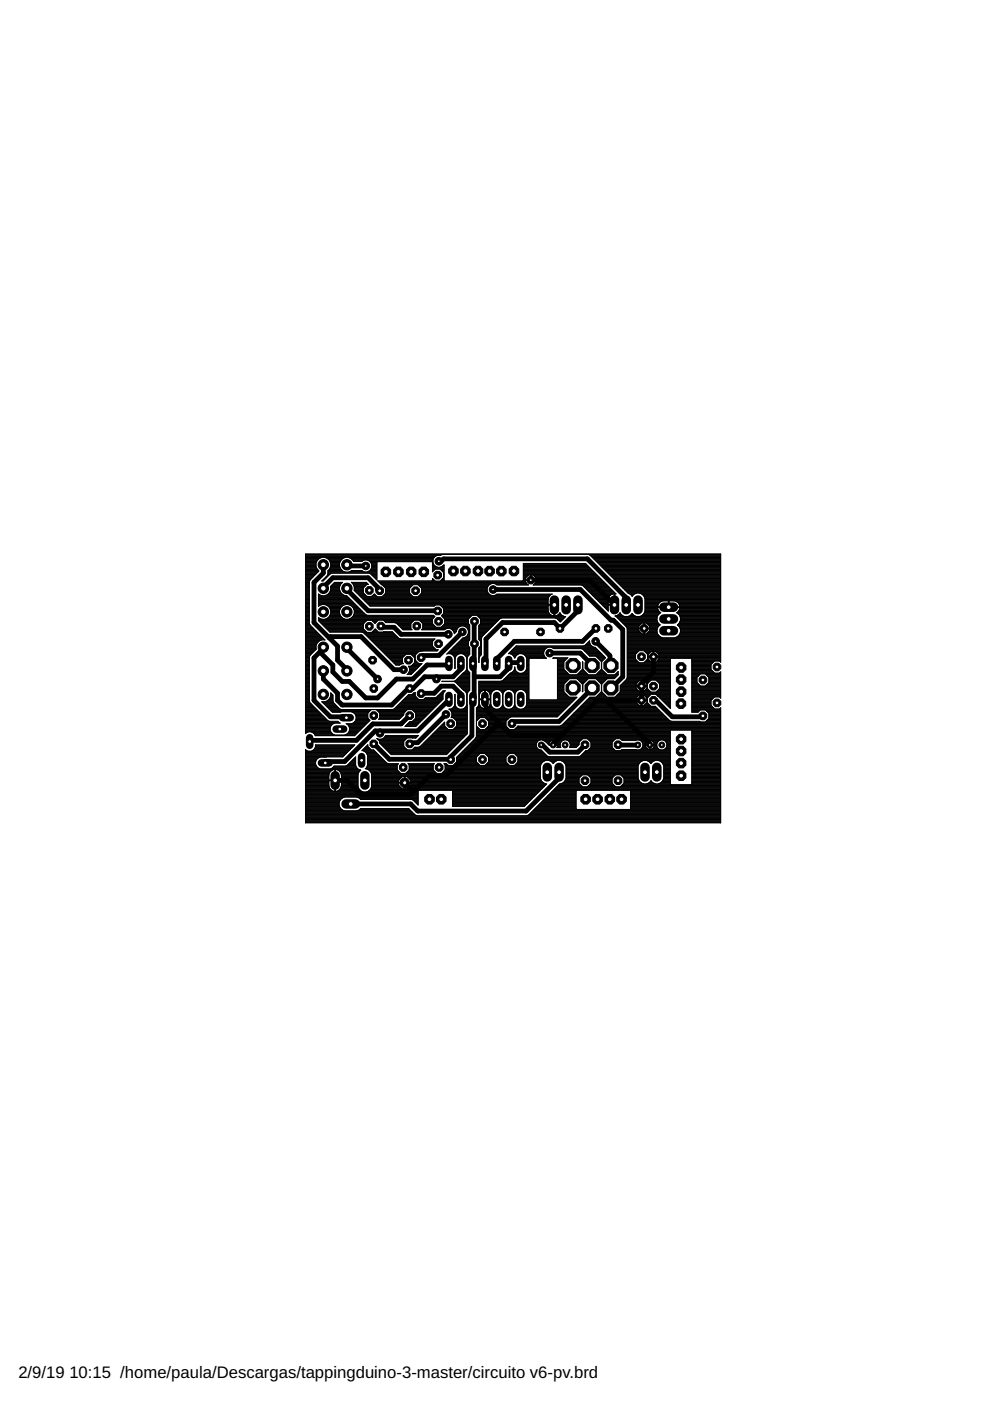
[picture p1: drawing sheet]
<svg xmlns="http://www.w3.org/2000/svg" width="210mm" height="297mm" viewBox="0 0 210 297" stroke-linecap="round" stroke-linejoin="round" font-family="sans-serif">
<defs><g id="words">
<g font-size="3.5">
<text x="3.9" y="292.1">2/9/19</text>
<text x="14.7" y="292.1">10:15 /home/paula/Descargas/tappingduino-3-master/circuito v6-pv.brd</text>
</g>
</g></defs>
<g fill="none" stroke="#000" stroke-width="1">
<path d="M68.6 119.7v1.8l-2 2v8.5l5 5v3l2 2v.2M73.6 119.7v.3h4M93 119h.6l.4-.5h30.5l8 8v1.5l.3 .2M67.8 138.2l-1.2 1.3v9l3.5 3.5h3l.3 .2M67.8 138.2l2.8 2.8v1.5l2 2h1.5l3.5 3.5h2.5l4-4h3.4l3.1-3h4.5l.1-.3M68.6 124.7v-.2l2-2h7.5l2 2v.5l.4 .2M68.6 137.2v.3l-.8 .7M69.8 135.2l.3-.2h6.5l6.9 7h2.1M73.6 124.7v.3l4.5 4.5h14.7M73.6 137.2v.3l6.5 6.5M80.8 132.7l.2 .3h2.5l1.5 1.5h10.1M98 134l-5 5h-3.4l-.3 .4"/>
<path d="M100.6 131.7l-.1 8.8-.2 .2 .2 .3v7l-.4 .5v7.5l-4.6 4.5v.5M104.5 125h18.5l6.5 6.5h.5l2 2v10l-2.5 2.4M112.5 123h12.5l5.3 5.2M116.5 138.5h6.5l2.5 2.6M122.5 128.2v1.3l-3.8 3.7-1.2-1.2h-10.9l-3.6 3.5v5l-.2 .2M126.3 136l3 3 .2 2.1M126.3 133.2l-2.8 2.8h-14.4l-3.6 3.5v1l-.2 .2M138.6 139.2l-.1 3.3-2.5 2.5v.5M79.2 157.7l3.3 3.3h13M80.6 155v.5M86.9 151.7l-1.9 1.8h-5.9l-3.5 3.5h-9.5l-.4 .2M89.3 147h2.8l1.5-1.5h2.5l1.5 1.5v1l.1 .3"/>
<path d="M92.5 143.5v.5M94.6 151.5l-6 6h-1.5l-.2 .2M95.2 148.3l-6.6 6.7h-9l-6.5 6.5h-4l-.1 .3M97.7 140.7l-.1 .3v1l-1.5 1.5h-6.1l-2.5 2.5h-.9l-3.5 3.5h-10.5l-1-1v-1.5l-3-3v-1.8M102.8 148.3l.2 .2v2l5.5 5.5h10l.3 .2M105.8 153.2l-11.2 11.3h-3.5l-3.4 3.3M110.4 140.7l-.4-.2h-2l-.5 .5v1l-1.5 1.5h-5.5M118.8 156.2l-1.3 1.3-.2 .4M124 157.9l-1.5 1.6h-6l-1.5-1.5-.3-.1M125.5 145.9l-7 7.1h-10v.4M129 148.5v.5l8.5 8.5 .3 .4M131 157.9h4.2"/>
<path d="M136 145.5h.1M136 145.5v3h-9.5l-7.7 7.7M138.6 148.5h.4l3.5 3.5h6.5v-.2M71.1 165.5h2.5l3 3h10.5l.6-.7M85.8 166l1.9 1.8M118.5 163.7v1.3l-7 7h-22.9l-1.5-1.5h-12.7"/>
</g>
<g fill="none" stroke="#000" stroke-width=".21">
<path d="M64.8 117.7h28.7M64.8 119h2.4M64.8 120h2.2M64.8 119.9h2.2M64.8 119.8h2.2M64.8 119.6h2.2M64.8 119.5h2.2M64.8 119.4h2.2M64.8 119.3h2.3M64.8 119.1h2.3M64.8 118.9h2.4M64.8 118.8h2.5"/>
<path d="M64.8 118.7h2.6M64.8 118.6h2.7M64.8 118.4h2.9M64.8 118.3h3.1M64.8 118.2h3.4M64.8 118.1h27.4M64.8 118h27.5M64.8 117.8h27.7M64.8 117.6h28.9M67 119.4a1.96 1.96 0 0 0 .6 1.7M67.7 118.4a1.58 1.58 0 0 1 2.4 1M67.7 118.4l-.5 .5-.2 .5"/>
<path d="M68.9 118.2h4.3M69.2 118.3h3.7M69.5 118.4h3.2M69.6 118.6h2.9M69.7 118.7h2.7M69.8 118.8h2.5M69.9 118.9h2.3M70 119h2.2M70 119.1h2.1M70.1 119.3h2M70.1 119.4h1.9M70.1 119.4v.7l-.2 .5-.4 .4v.7"/>
<path d="M70.1 120h1.9M70.1 119.9h1.9M70.1 119.8h1.9M70.1 119.6h1.9M70.1 119.5h1.9M72.7 118.4a1.59 1.59 0 0 0-.7 1.7 1.59 1.59 0 0 0 1.2 1.2M72.7 118.4a1.53 1.53 0 0 1 2.3 .6h1.7l.1-.1M73.9 118.2h18.2M74.2 118.3h17.8M74.5 118.4h17.4M74.6 118.6h17.3M74.7 118.7h17.1"/>
<path d="M74.8 118.8h2.3M74.9 118.9h2M76.8 118.9l.5-.2 1 .2M78 118.8h13.8M78.3 118.9l.3 .4M78.3 118.9h13.5M78.4 119h13.4M78.5 119.1h1.4M78.6 119.3l.2 .4M78.6 119.3h1.3M78.7 119.4h1.2M78.7 119.5h1.2"/>
<path d="M78.8 119.6h1.1M78.8 119.7v.5M78.8 120h1.1M78.8 119.9h1.1M78.8 119.8h1.1M91.7 119.1h.1M91.7 120h.6M91.7 119.9h.4M91.7 119.8h.3M91.7 119.6h.2M91.7 119.5h.2M91.7 119.4h.1"/>
<path d="M91.7 119.3h.1M92.8 117.7a1.31 1.31 0 0 0-.8 2 1.31 1.31 0 0 0 2.1 .1l.1 3.3M93.3 117.7l.6-.2h30.8l.4 .2 8.1 8.1 .8 .6M93.8 120h.3M94 119.9h.1M111 120h13.7M111 119.9h13.6M111 119.8h13.4M111 119.6h13.3M111 119.5h13.2M124.9 117.6h27.9M125.1 117.7h27.7"/>
<path d="M125.2 117.8h27.6M125.3 118h27.5M125.5 118.1h27.3M125.6 118.2h27.2M125.7 118.3h27.1M125.8 118.4h27M126 118.6h26.8M126.1 118.7h26.7M126.2 118.8h26.6M126.3 118.9h26.5M126.4 119h26.4M126.6 119.1h26.2"/>
<path d="M126.7 119.3h26.1M126.8 119.4h26M126.9 119.5h25.9M127 119.6h25.8M127.2 119.8h25.6M127.3 119.9h25.5M127.4 120h25.4M64.8 139.5h.8M64.8 137h2.2M64.8 137.2h2.2M64.8 130.7h.8M64.8 120.2h2.3"/>
<path d="M64.8 123.1h.9M64.8 125.9h.8M64.8 128.3h.8M64.8 123.7h.8M64.8 126.3h.8M64.8 130.6h.8M64.8 133.5h1.9M64.8 131.4h.8M64.8 132.1h.8M64.8 134h2.4M64.8 135.4h3.8M64.8 133h1.4"/>
<path d="M64.8 126.5h.8M64.8 124h.8M64.8 121.6h2.3M64.8 135.7h4.1M64.8 128.8h.8M64.8 128.7h.8M64.8 135.2h3.6M64.8 121.3h2.6M64.8 121h2.8M64.8 133.1h1.6M64.8 134.3h2.8M64.8 137.5h2.2"/>
<path d="M64.8 138h1.9M64.8 138.1h1.8M64.8 139.3h.8M64.8 139.9h.8M64.8 139.8h.8M64.8 139.7h.8M64.8 139.4h.8M64.8 139.2h.8M64.8 139h.9M64.8 138.9h.9M64.8 138.8h1.1M64.8 138.7h1.2"/>
<path d="M64.8 138.6h1.3M64.8 138.5h1.4M64.8 138.3h1.6M64.8 138.2h1.7M64.8 137.8h2M64.8 137.7h2.2M64.8 137.6h2.2M64.8 137.4h2.2M64.8 137.1h2.2M64.8 136.9h2.2M64.8 136.8h2.3M64.8 136.6h2.3"/>
<path d="M64.8 136.5h2.4M64.8 136.4h2.4M64.8 136.3h2.5M64.8 136.2h2.6M64.8 136h2.7M64.8 135.9h2.9M64.8 135.8h3.1M64.8 135.6h4M64.8 135.3h3.7M64.8 135.1h3.5M64.8 135h3.4M64.8 134.8h3.2"/>
<path d="M64.8 134.7h3.1M64.8 134.6h3M64.8 134.5h2.9M64.8 134.2h2.6M64.8 134.1h2.5M64.8 133.9h2.3M64.8 133.8h2.2M64.8 133.6h2M64.8 133.4h1.8M64.8 133.3h1.7M64.8 132.9h1.3M64.8 132.8h1.2"/>
<path d="M64.8 132.7h1.1M64.8 132.5h.9M64.8 132.4h.9M64.8 132.3h.8M64.8 132.2h.8M64.8 131.9h.8M64.8 131.8h.8M64.8 131.7h.8M64.8 131.6h.8M64.8 131.3h.8M64.8 131.2h.8M64.8 131.1h.8"/>
<path d="M64.8 131h.8M64.8 130.9h.8M64.8 130.5h.8M64.8 130.4h.8M64.8 130.2h.8M64.8 130.1h.8M64.8 130h.8M64.8 129.9h.8M64.8 129.8h.8M64.8 129.6h.8M64.8 129.5h.8M64.8 129.4h.8"/>
<path d="M64.8 129.3h.8M64.8 129.2h.8M64.8 129h.8M64.8 128.9h.8M64.8 128.6h.8M64.8 128.4h.8M64.8 128.2h.8M64.8 128.1h.8M64.8 128h.8M64.8 127.8h.8M64.8 127.7h.8M64.8 127.6h.8"/>
<path d="M64.8 127.5h.8M64.8 127.4h.8M64.8 127.2h.8M64.8 127.1h.8M64.8 127h.8M64.8 126.9h.8M64.8 126.7h.8M64.8 126.6h.8M64.8 126.4h.8M64.8 126.2h.8M64.8 126h.8M64.8 125.8h.8"/>
<path d="M64.8 125.7h.8M64.8 125.5h.8M64.8 125.4h.8M64.8 125.3h.8M64.8 125.2h.8M64.8 125.1h.8M64.8 124.9h.8M64.8 124.8h.8M64.8 124.7h.8M64.8 124.6h.8M64.8 124.5h.8M64.8 124.3h.8"/>
<path d="M64.8 124.2h.8M64.8 124.1h.8M64.8 123.9h.8M64.8 123.6h.8M64.8 123.5h.8M64.8 123.4h.8M64.8 123.3h.8M64.8 123h.9M64.8 122.9h1M64.8 122.8h1.1M64.8 122.7h1.2M64.8 122.5h1.4"/>
<path d="M64.8 122.4h1.5M64.8 122.3h1.6M64.8 122.2h1.7M64.8 122h1.8M64.8 121.9h2M64.8 121.8h2.1M64.8 121.7h2.2M64.8 121.5h2.4M64.8 121.2h2.7M64.8 121.1h2.8M64.8 120.8h2.6M64.8 120.7h2.5"/>
<path d="M64.8 120.6h2.4M64.8 120.5h2.4M64.8 120.4h2.3M64.8 120.1h2.2M65.6 139.3v9.4M65.6 132.2l.1 .3 3.2 3.2M65.7 138.9l-.1 .4M67 137.7h.1M67.5 128.6a1.58 1.58 0 0 1 1.9-.2 1.58 1.58 0 0 1 .7 1.6M67.5 128.3h.4M67.5 126.3h.7M67.5 131.4h24.2"/>
<path d="M67.5 126.5h6.2M67.5 131.6h10.2M67.5 131.3h24.2M67.5 131.2h.5M67.5 131.1h.2M67.5 131h.1M67.5 128.6h.1M67.5 128.4h.1M67.5 128.2h.7M67.5 128.1h7.8M67.5 128h7.7M67.5 127.8h7.5"/>
<path d="M67.5 127.7h7.4M67.5 127.6h7.3M67.5 127.5h7.2M67.5 127.4h7M67.5 127.2h6.9M67.5 127.1h6.8M67.5 127h6.7M67.5 126.9h6.6M67.5 126.7h6.5M67.5 126.6h6.3M67.5 126.4h6.1M67.5 126.2h.4"/>
<path d="M67.5 126h.1M67.6 121.1l-1.9 1.9-.1 .3v8.9M67.6 131.7h10M67.7 135.9a1.53 1.53 0 0 0-.7 1.7l-1.3 1.3M67.8 131.8h9.7M67.9 131.9h9.5M68 132.1h9.3M68.1 132.2h9M68.2 123.2h.1M68.2 135.7l-.5 .2M68.2 132.3h8.8M68.3 123.1h.3"/>
<path d="M68.3 132.4h8.7M68.4 123h.3M68.5 132.5h8.5M68.5 122.9h.3M68.6 132.7h8.4M68.6 122.8h.3M68.7 132.8h8.3M68.8 122.7h.2M68.8 132.9h8.2M68.9 135.7h.1M68.9 122.5h.3M68.9 128.2h4.3"/>
<path d="M69 126.3h4.2M69 133h8M69 122.4h.3M69.1 133.1h7.9M69.1 131.2h3.9M69.1 122.3h.3M69.2 133.3h7.8M69.2 128.3h3.7M69.3 126.2h3.6M69.3 122.2h.2M69.3 133.4h7.8M69.4 122h.2"/>
<path d="M69.4 122l-1.2 1.2M69.4 131.1h3.3M69.4 121.9h.4M69.4 133.5h7.8M69.5 128.4h3.1M69.5 121.8h.4M69.5 126h3.1M69.5 121.6h.8M69.5 121.7l-.1 .3M69.5 121.3h10.4M69.5 131h3.1M69.5 121.7h.5"/>
<path d="M69.5 121.5h10.4M69.5 121.2h3.5M69.5 121.1h3.2M69.6 121h3M69.6 133.6h7.7M69.6 128.6h2.9M69.6 125.9h2.9M69.7 130.9h2.8M69.7 133.8h7.7M69.7 120.8h2.8M69.7 128.7h2.7M69.7 125.8h2.7"/>
<path d="M69.8 130.7h2.5M69.8 120.7h2.5M69.8 133.9h7.8M69.8 128.8h2.5M69.8 125.7h2.5M69.9 130.6h2.3M69.9 130.6a1.57 1.57 0 0 1-2.4 .3v.7l2.5 2.4h6.8l.3 .2 6.8 6.8M69.9 120.6h2.3M69.9 134h7.8M69.9 128.9h2.3M69.9 125.5h2.3M69.9 130.5h2.3"/>
<path d="M70 129h2.2M70 120.5h2.2M70 125.4h2.2M70 130.4h2.1M70 120.4h2.1M70 121.7l-1.5 1.5h-.3M70 121.7l.4-.2h7.9l.3 .2M70 129.2h2.1M70 125.3h2.1M70 120.2h2.1M70 130.2h2.1M70.1 129.3h2"/>
<path d="M70.1 125.2h2M70.1 124.3l.9-.8h1.6l-.4 .3-.2 .6M70.1 124.3v.1M70.1 130.1h1.9M70.1 124.3h1.9M70.1 120.1h1.9M70.1 124.4a1.58 1.58 0 0 1-.7 1.7 1.58 1.58 0 0 1-1.9-.2v2.7M70.1 130l-.2 .6M70.1 130h1.9M70.1 129.9h1.9M70.1 129.8h1.9M70.1 129.6h1.9"/>
<path d="M70.1 129.5h1.9M70.1 129.4h1.9M70.1 125.1h1.9M70.1 124.9h1.9M70.1 124.8h1.9M70.1 124.7h1.9M70.1 124.6h1.9M70.1 124.5h1.9M70.2 124.2h1.9M70.3 124.1h1.8M70.4 124h1.8M70.5 123.9h1.7"/>
<path d="M70.7 123.7h1.6M70.8 123.6h1.7M70.9 123.5h1.7M72 130a1.59 1.59 0 0 1 1.6-1.8 1.59 1.59 0 0 1 1.5 1.8M72 124.4a1.57 1.57 0 0 0 1.5 1.9l4 4 .4 .2h14l.3 .2-.5 .5M72 130l.2 .6M72.2 130.6a1.59 1.59 0 0 0 2.7 0M73.9 128.2h1.5M74.1 131.2h17.6M74.1 121.2h3.1M74.2 128.3h1.3M74.4 131.1h17.4"/>
<path d="M74.4 121.1h2.5M74.5 128.4h1.1M74.5 131h17.5M74.5 123.5h3.2M74.6 128.6h1.2M74.7 130.9h17.4M74.7 123.6h3.1M74.7 128.7h1.2M74.8 123.7h3.1M74.8 130.7h17.4M74.8 128.8h1.2M74.9 130.6h17.2"/>
<path d="M74.9 123.9h3.2M74.9 128.9h1.2M74.9 124h2.8M75 130.5h16.9M75 129h1.2M75 130.4h2.7M75 124.1h2.6M75 129.2h1.4M75 130.2h2.4M75 124.2h2.5M75.1 129.3h1.4M75.1 124.3h2.2"/>
<path d="M75.1 130.1h2.2M75.1 124.4l-.2-.6-.4-.3h3.2l.4 .4h-.3l-.8 .8M75.1 124.4v.8l3.4 3.3h13.5l.3-.2h1l.8 .7M75.1 130l-.2 .6M75.1 130h2.1M75.1 129.9h2M75.1 129.8h1.9M75.1 129.6h1.8M75.1 129.5h1.6M75.1 129.4h1.5M75.1 125.2h1.9M75.1 125.1h1.9"/>
<path d="M75.1 124.9h1.9M75.1 124.8h1.9M75.1 124.7h1.9M75.1 124.6h2M75.1 124.5h2.1M75.2 125.3h1.8M75.4 125.4h1.6M75.5 125.5h1.5M75.6 125.7h1.4M75.7 125.8h1.4M75.8 125.9h1.4M76 126h1.4"/>
<path d="M76.1 126.2h1.4M76.2 126.3h1.4M76.3 126.4h1.4M76.4 126.5h40M76.6 126.6h39.7M76.7 126.7h39.6M76.8 126.9h39.4M76.9 127h39.3M77 134.1h6.3M77 124.7v1l.8 .7h1l.6-.5 .6 .6M77 127.1h39.2M77.2 134.2h6.2"/>
<path d="M77.2 127.2h39M77.3 134.3h6.2M77.3 127.4h38.9M77.4 134.5h6.3M77.4 127.5h38.8M77.5 134.6h6.3M77.5 127.6h38.7M77.6 134.7h6.3M77.6 127.7h38.6M77.8 134.8h6.2M77.8 127.8h38.4M77.9 135h6.3"/>
<path d="M77.9 128h38.3M78 121.2h1.9M78 135.1h6.3M78 128.1h38.2M78.1 135.2h6.3M78.1 128.2h39.4M78.2 121.1h1.7M78.3 128.3h13.9M78.3 135.3h6.2M78.3 121.6h1.6M78.4 135.4h13.8l-.5 .6v1l.8 .8h.4l-.3 .2h-3.1l-.7 .2-.8 .7v1.1l.8 .7h.7l-2.4 2.3h-.8a1.28 1.28 0 0 0 .3-1.7M78.4 121h1.5"/>
<path d="M78.4 128.4h13.7M78.5 135.6h13.6M78.5 120.8h1.4M78.6 135.7h13.4M78.6 121.7h1.3M78.6 120.7h1.3M78.7 120.6h1.2M78.7 120.5h1.2M78.7 135.8h13.2M78.7 121.8h1.2M78.8 120.4h1.1M78.8 120.2h1.1"/>
<path d="M78.8 120.2a1.27 1.27 0 0 1-2.1 .8h-2.2l-.6 .3M78.8 120.1h1.1M78.8 135.9h13M78.8 121.9h1.1M78.9 131.6h1.2M78.9 126.4h.9M78.9 134h4.3M79 136h12.7M79 122h.9M79 131.7h1M79 126.3h.7M79 133.9h1.1"/>
<path d="M79.1 136.2h12.6M79.1 122.2h.8M79.1 131.8h.8M79.1 126.2h.5M79.2 133.8h.8M79.2 136.3h12.5M79.2 122.3h.7M79.2 131.9h.6M79.2 126h.3M79.3 133.6h.5M79.3 136.4h12.4M79.3 122.4h.6"/>
<path d="M79.4 132.1h.2M79.4 133.5h.3M79.5 136.5h12.2M79.5 122.5h.4M79.5 132.2h.1M79.5 132.2l-.7-.7h-1l-.8 .8v1l.8 .8h1l.8-.8 .6 .7M79.5 133.4h.1M79.6 136.6h12.1M79.6 122.7h.3M79.7 136.8h12M79.7 122.8h.2M79.8 136.9h11.9"/>
<path d="M79.8 122.9h.1M79.9 137h11.8M80.1 137.1h11.7M80.2 137.2h11.7M80.2 123.3h31.2M80.2 131.5l-.7 .7M80.3 137.4h11.8M80.3 123.4h31.2M80.4 137.5h11.8M80.4 123.5h31.1M80.5 137.6h11.8M80.5 123.6h31.1"/>
<path d="M80.7 123.7h31M80.7 137.7h11.7M80.8 137.8h12M80.8 123.9h23.2M80.9 138h11.8M81 124l.8 .7v1.1l-.8 .7M81 138.1h8.2M81.1 138.2h7.6M81.1 126.4h6.4M81.2 124.1h6.3M81.3 126.3h6.1M81.3 138.3h7.3"/>
<path d="M81.3 124.2h6M81.3 131.5l.5 .5h2l.3 .2 1.3 1.3h2l-.3-.2M81.3 134l1.9-.1 1.3 1.4 .4 .1M81.4 138.5h7.1M81.4 131.6h6.3M81.4 126.2h5.8M81.4 124.3h5.8M81.5 131.7h6.1M81.5 138.6h6.9M81.5 126h5.6M81.5 124.5h5.6M81.6 125.9h5.4"/>
<path d="M81.6 138.7h6.6M81.6 131.8h5.9M81.6 124.6h5.4M81.7 138.8h4.3M81.7 131.9h5.7M81.7 125.8h5.2M81.7 124.7h5.1M81.8 125.7h5M81.8 125.5h5M81.8 125.4h5M81.8 125.3h5M81.8 125.2h5"/>
<path d="M81.8 125.1h5M81.8 124.9h5M81.8 124.8h5M81.9 138.9h4M82 139h3.7M82.1 139.2h3.5M82.2 139.3h3.3M82.3 139.4h3.1M82.5 139.5h2.8M82.6 139.7h2.7M82.7 139.8h2.6M82.8 139.9h2.5"/>
<path d="M83.8 132.1h3.4M84.1 132.2h3M84.2 132.3h2.9M84.3 132.4h2.8M84.5 132.5h2.6M84.6 132.7h2.5M84.7 132.8h2.4M84.8 132.9h2.3M85 133h2.1M85.1 133.1h2M85.2 133.3h1.9M85.3 133.4h1.9"/>
<path d="M87.2 138.8h.9M87.4 138.9h.6M87.5 139h.5M87.6 124l-.8 .7v1.1l.8 .7M87.6 139.2h.4M87.7 139.3h.3M87.8 131.5l-.7 .7v1.1M87.8 139.4h.2M87.9 139.5h.1M87.9 139.9h.1M87.9 139.8h.1M87.9 139.7h.1"/>
<path d="M88.6 124l.8 .7v1.1M88.8 126.4h27.7M88.8 124.1h14.9M88.9 126.3h27.7M88.9 131.5l.7 .7v1.1M88.9 124.2h14.6M89 131.6h2.7M89 126.2h15M89 124.3h14.4M89.1 131.7h2.6M89.1 126h14.7M89.1 124.5h14.3"/>
<path d="M89.2 125.9h14.5M89.2 131.8h2.5M89.2 124.6h14.1M89.4 131.9h2.3M89.4 125.8h14.1M89.4 124.7h13.9M89.4 125.8l-.8 .7M89.4 125.7h14M89.4 125.5h14M89.4 125.4h14M89.4 125.3h13.9M89.4 125.2h13.9"/>
<path d="M89.4 125.1h13.9M89.4 124.9h13.9M89.4 124.8h13.9M89.5 132.1h2.2M89.5 133.4h4.9M89.6 132.2h2.1M89.6 133.3l-.2 .2h4.8M89.6 133h7.6M89.6 133.1h7.5M89.6 133.3h5.1M89.6 132.9h2.8M89.6 132.8h2.6"/>
<path d="M89.6 132.7h2.5M89.6 132.5h2.4M89.6 132.4h2.3M89.6 132.3h2.2M91.7 120.2h1M91.7 121.2l-.1-2.1h-11.6l-.1 3.9-1.3-1.3M91.7 122.6l-.1 .5M91.7 121.2l.6-.5h1l.8 .7M91.7 121h.3M91.7 123h.4M91.7 122.9h.3M91.7 122.8h.1"/>
<path d="M91.7 122.7h.1M91.7 121.2h.1M91.7 121.1h.2M91.7 120.8h.4M91.7 120.7h.5M91.7 120.6h2.4M91.7 120.5h2.4M91.7 120.4h2.4M91.7 120.1h.8M91.7 131.2v1.1l.8 .7M92.2 123.1h-12.1l.8 .9h22.9M93.4 120.2h.7"/>
<path d="M93.4 128.3h24.2v2.3l1-.5M93.4 123.1h18M93.4 120.7h.7M93.5 128.4h22.7M93.5 123h.6M93.5 120.8h.6M93.6 128.6h22.6M93.6 121h.5M93.6 132.9h3.7M93.6 122.9h.5M93.6 120.1h.5M93.7 130.6h6.2"/>
<path d="M93.7 130.5h6.4M93.7 128.7h22.5M93.7 132.8h3.9M93.7 122.8h.4M93.7 121.1h.4M93.8 130.7h6M93.8 130.4h23M93.9 128.8h22.3M93.9 132.7h5.7M93.9 122.7h.2M93.9 121.2h.2M93.9 130.9h5.8"/>
<path d="M93.9 130.2h22.7M94 128.9h22.2M94 121.3h.1M94 132.5h5.6M94 122.5h.1M94 131h5.6M94 130.1h22.5M94.1 129v1.1l-.5 .5 .7 .6M94.1 121.4v1.1l-.8 .7h-1l-.6-.6M94.1 121.6h.1M94.1 130h22.3M94.1 129.9h22.3"/>
<path d="M94.1 129.8h22.2M94.1 129.6h22.1M94.1 129.5h22.1M94.1 129.4h22.1M94.1 129.3h22.1M94.1 129.2h22.1M94.1 129h22.1M94.1 122.4h.1M94.1 122.3h.1M94.1 122.2h.1M94.1 122h.1M94.1 121.9h.1"/>
<path d="M94.1 121.8h.1M94.1 121.7h.1M94.1 121.5h.1M94.1 132.4h5.4M94.1 131.1h5.4M94.2 133.5a1.28 1.28 0 0 1 2.1 .8M94.2 132.3h5.2M94.3 131.4h5M94.3 132.1h5M94.3 131.2v1.1l-.8 .7M94.3 132.2h5M94.3 131.9h5"/>
<path d="M94.3 131.8h5M94.3 131.7h5M94.3 131.6h5M94.3 131.3h5M94.3 131.2h5M94.8 138.6h4.8M95 138.5h4.6M95.1 138.3h4.5M95.2 138.2h4.4M95.3 138.1h4.3M95.4 133.3h1.6M95.4 138h4.2"/>
<path d="M95.5 137.8h4.1M95.7 138.7h1.5M95.7 137.7h3.9M95.7 133.4h1.2M95.8 137.6h3.8M95.9 133.5h1M95.9 137.5h3.7M95.9 138.8h1.1M96 133.6h.8M96 138.9h.9M96 137.4h3.6M96.1 133.8h.7"/>
<path d="M96.2 137.2h3.4M96.2 139h.5M96.2 133.9h.6M96.2 134h.5M96.3 139.2h.3M96.3 134.1h.3M96.3 137.1h3.1M96.3 139.3h.3M96.3 134.2h.1M96.3 134.3l.1 .1M96.4 139.4h.1M96.4 137h2.9"/>
<path d="M96.4 139.5h.1M96.5 139.6a1.3 1.3 0 0 1 1.2-1 1.3 1.3 0 0 1 1.3 1M96.5 139.6v2.1M96.5 139.9h.1M96.5 139.8h.1M96.5 139.7h.1M96.5 136.9h2.8M96.6 136.8h2.7M96.8 136.6h2.5M96.8 133.7l-.5 .6M96.9 136.5h2.4M97 136.4h2.3"/>
<path d="M97.1 136.3h2.2M97.2 136.2h2.1M97.4 136h1.9M97.5 135.9h1.9M97.6 135.8h1.9M97.7 135.7h1.9M97.9 135.6h1.7M98 135.4h1.6M98.1 135.3h1.5M98.2 138.7h1.4M98.4 135.2h1.2M98.4 132.8h1.2"/>
<path d="M98.5 138.8h1M98.6 138.9h.8M98.7 139h.6M98.7 135.1h.9M98.7 132.9h.9M98.8 135.1l-.7 .2-3.4 3.4a1.25 1.25 0 0 1 1.8 .9M98.8 132.9l.3 .4M98.8 132.9a1.3 1.3 0 0 0-2 .8M98.8 139.2h.4M98.8 139.3h.3M98.9 133h.7M98.9 135h.7"/>
<path d="M98.9 139.4h.2M99 139.5h.1M99 139.6v2.1M99 133.1h.6M99 139.9h.1M99 139.7h.1M99 139.8h.1M99 134.8h.6M99.1 134.7l-.3 .4M99.1 133.3l.2 .4M99.1 134.7h.5M99.1 133.3h.5"/>
<path d="M99.2 134.6h.4M99.2 133.4h.4M99.2 133.5h.4M99.2 134.5h.4M99.3 134.3h.3M99.3 133.6h.3M99.3 133.7l-.2 1M99.3 134h.3M99.3 134.2h.3M99.3 134.1h.3M99.3 133.9h.3M99.3 133.8h.3"/>
<path d="M99.3 131.2l.8-.7h1l.8 .7M99.3 131.2v1.1l.3 .2v3.2M99.6 135.7l-.3 .3v1l.3 .2v1.6l-.4 .3-.2 .5M101.2 130.5h15.8M101.3 130.6h18.2M101.4 130.7h18.5l-1.1 1.2-.7-.7-.4-.2h-11.3l-.4 .2-3.8 3.7-.1 .4M101.5 139.5h.1M101.5 133.5h2.2M101.5 134h1.7M101.5 135.4h.6M101.5 133h2.6M101.5 135.2h.6"/>
<path d="M101.5 133.1h2.5M101.5 134.3h1.3M101.5 137.5h.6M101.5 138h.6M101.5 138.1h.6M101.5 139.3h.2M101.5 139.4h.1M101.5 139.2h.2M101.5 139h.3M101.5 138.9h.4M101.5 138.8h.5M101.5 138.7h.6"/>
<path d="M101.5 138.6h.6M101.5 138.5h.6M101.5 138.3h.6M101.5 138.2h.6M101.5 137.8h.6M101.5 137.7h.6M101.5 137.6h.6M101.5 137.4h.6M101.5 135.6h.6M101.5 135.3h.6M101.5 135.1h.7M101.5 135h.7"/>
<path d="M101.5 134.8h.8M101.5 134.7h1M101.5 134.6h1.1M101.5 134.5h1.2M101.5 134.2h1.4M101.5 134.1h1.6M101.5 133.9h1.8M101.5 133.8h1.9M101.5 133.6h2M101.5 133.4h2.3M101.5 133.3h2.4M101.5 132.9h2.8"/>
<path d="M101.5 132.8h2.9M101.5 132.7h3M101.5 130.9h18.3M101.5 139.6v.9M101.5 139.9h.1M101.5 139.7h.1M101.5 139.8h.1M101.6 135.7h.5M101.6 132.5h3M101.6 137.2h.5M101.6 131h18.1M101.7 135.8h.4"/>
<path d="M101.7 132.4h3.1M101.7 131.1h4.5M101.8 137.1h.3M101.8 135.9h.3M101.8 132.3h3.1M101.9 137h.2M101.9 131.2v1.1l-.4 .3v3l.4 .4v1l-.4 .4v2.2M101.9 131.4h3.8M101.9 132.1h3.2M101.9 136.9h.2M101.9 136.8h.2M101.9 136.6h.2"/>
<path d="M101.9 136.5h.2M101.9 136.4h.2M101.9 136.3h.2M101.9 136.2h.2M101.9 136h.2M101.9 132.2h3.1M101.9 131.9h3.3M101.9 131.8h3.4M101.9 131.7h3.6M101.9 131.6h3.7M101.9 131.3h3.9M101.9 131.2h4.1"/>
<path d="M102.1 135.3v3.5M102.1 138.8h.1M102.1 138.8l-.6 .8M104.3 123.7a1.3 1.3 0 0 0-1.1 1.3 1.3 1.3 0 0 0 1.1 1.3M104.8 123.7l.6 .3h6.7h-.1M104.8 126.3l.6-.3h11.7l-.6 .3M105.1 126.2h11.6M105.1 123.9h6.7M105.3 126h11.6M105.3 124h6.7M107.8 138.6h7.5M107.9 138.5h7.4"/>
<path d="M108.1 138.3h7.2M108.2 138.2h7.1M108.3 138.1h7M108.4 138.7h1.5M108.4 138h7M108.5 137.8h6.9M108.6 138.8h1.1M108.7 137.7h6.8M108.7 138.9h.9M108.8 137.6h6.8M108.9 139h.5M108.9 137.5h6.8"/>
<path d="M109 139.2h.3M109 139.3h.3M109 137.4h6.9M109.1 139.4h.1M109.2 137.2h7M109.3 137.1h16.4M109.4 137h16.1M109.5 136.9l-1.7 1.7a1.38 1.38 0 0 1 1.4 .9 1.28 1.28 0 0 1 1.3-.9 1.28 1.28 0 0 1 1.2 1v2.1a1.29 1.29 0 0 1-2 .9M110.8 123.1l.2-3.6h13.1l6.5 6.4a1.36 1.36 0 0 0-1.5 .6M110.9 138.7h4.4M111 120.2h13.9M111 121.6h15.2"/>
<path d="M111 121.3h15M111 121h14.6M111 123h1.5M111 122.9h.4M111 122.8h.4M111 122.7h.4M111 122.5h.5M111 122.4h.5M111 122.3h.6M111 122.2h.8M111 122h.9M111 121.9h1.1"/>
<path d="M111 121.8h15.5M111 121.7h15.4M111 121.5h15.1M111 121.2h14.9M111 121.1h14.8M111 120.8h14.5M111 120.7h14.4M111 120.6h14.3M111 120.5h14.2M111 120.4h14M111 120.1h13.8M111.1 138.8h4.2"/>
<path d="M111.3 138.9h4.1M111.4 122.9h2.3M111.4 123.1h.1M111.4 123.1v.2M111.4 139h4M111.4 123.3l.1 .1M111.5 122.6l-.1 .3M111.5 123.4l.1 .2M111.5 139.2h3.9M111.5 139.3h4M111.6 123.6l.1 .1M111.6 139.4h4.1"/>
<path d="M111.7 139.5h4.1M111.7 123.7l.1 .2M111.7 139.9h.4M111.7 139.8h.4M111.7 139.7h.5M111.8 123.9l.2 .1M112.1 139.7v8.6M112.5 121.9v1.2h-1.1M112.5 121.9h.1M112.5 121.9l-.7 .2-.3 .5M112.5 122.9h.1M112.5 122.8h.1"/>
<path d="M112.5 122.7h.1M112.5 122.5h.1M112.5 122.4h.1M112.5 122.3h.1M112.5 122.2h.1M112.5 122h.1M112.6 121.9v1.2h1.1M112.6 121.9l.8 .4M112.6 121.9h.1M112.6 123h15.1M113 121.9h13.6M113.1 124h15.6"/>
<path d="M113.1 124h-.1h10.2l.4 .2 5.4 5.4-.1-.2M113.2 122h13.5M113.3 123.9l-.2 .1M113.3 123.9h15.2M113.3 122.2h13.6M113.4 123.7l-.1 .2M113.4 122.3l.1 .1M113.4 123.7h15M113.5 122.3h13.5M113.5 123.6h14.8M113.5 122.4l.1 .2M113.5 122.4h13.6"/>
<path d="M113.6 123.5h14.6M113.6 122.5h13.6M113.6 122.6l.1 .3M113.6 123.4h14.5M113.6 122.7h13.7M113.7 123.3l-.3 .4M113.7 123.3h14.2M113.7 122.8h13.7M113.7 123.1h14.1M113.7 123.1v.2M113.7 123.1h.1M113.7 122.9h13.9"/>
<path d="M115.5 139.2l.4 .4-3.8 .1M116.2 127.1v1.1h1.3v2.4M116.2 128.3v1.1M116.2 129.4l.1 .4M116.2 126.9v.2M116.3 129.8l.2 .3M116.4 126.5l-.2 .4M116.5 126.3l-.1 .2M116.5 130.1l.9 .5M116.9 137.2h9.3l2.2 2.2M117.2 137.4h9.1M117.3 139.5h3"/>
<path d="M117.3 137.5h9.1M117.4 137.5a1.28 1.28 0 0 0-1.7 0 1.28 1.28 0 0 0-.2 1.7M117.5 128.8h.1M117.5 128.7h.1M117.5 130.5h.1M117.5 130.4h.1M117.5 130.2h.1M117.5 130.1h.1M117.5 130h.1M117.5 129.9h.1M117.5 129.8h.1M117.5 129.6h.1"/>
<path d="M117.5 129.5h.1M117.5 129.4h.1M117.5 129.3h.1M117.5 129.2h.1M117.5 129h.1M117.5 128.9h.1M117.5 128.6h.1M117.5 128.4h.1M117.9 131.1h1.7M118.1 130.5h1.1M118.1 131.2h1.3M118.2 139.7h2"/>
<path d="M118.2 139.9h1.8M118.2 139.8h1.9M118.3 131.3h1M118.3 130.4h.8M118.4 131.4h.8M118.4 130.2h.6M118.5 131.6h.6M118.6 130.1l.1-.2 .5 .6M118.6 130.1h.2M118.6 131.7h.4M118.7 130h.1M118.7 131.8h.2"/>
<path d="M119.2 130.5l.5 .2M123.2 137.5l.4 .2 1.5 1.4h1.2l1.2 1.2v1.6l-1.2 1.2h-1.6l-1.1-1.2v-1.5M123.4 124.1h5.4M123.4 137.6h3.1M123.6 137.7h3.1M123.6 124.2h5.3M123.7 136.9l.4-.1 .9-.9a1.25 1.25 0 0 0 1 1.3M123.8 137.8h3M123.8 124.3h5.2M123.9 124.5h5.2M123.9 138h3M123.9 136.9h1.5"/>
<path d="M124 138.1h3M124 124.6h5.3M124.1 138.2h3M124.1 136.8h1.2M124.1 124.7h5.3M124.2 124.8h5.3M124.2 138.3h3.1M124.2 136.6h1M124.4 124.9h5.2M124.4 138.5h3M124.4 136.5h.7M124.5 138.6h3"/>
<path d="M124.5 136.4h.6M124.5 125.1h5.3M124.6 125.2h5.3M124.6 138.7h3M124.6 136.3h.4M124.7 125.3h5.3M124.7 138.8h3M124.7 136.2h.3M124.8 138.9h3.1M124.8 125.4h5.3M124.9 136h.1M124.9 125.5h5.3"/>
<path d="M125 139h3M125 135.9h.1M125.1 125.7h5.2M125.2 125.8h5.3M125.3 125.9h4.7M125.4 126h4.3M125.6 126.2h3.9M125.7 126.3h3.6M125.8 126.4h3.4M125.9 126.5h3.2M126 126.6h3.1M126.2 126.7h2.8"/>
<path d="M126.3 126.9h2.7M126.4 139.2h1.7M126.4 127h2.6M126.5 139.3h1.7M126.5 127.1h2.4M126.6 139.4h1.8M126.6 127.2h2.3M126.8 139.5h1.5M126.8 127.4h2.1M126.9 139.7h1.3M126.9 127.5h2M127 139.8h1.1"/>
<path d="M127 127.6h1.9M127.1 139.9h.9M127.1 127.7h1.8M127.3 127.8h1.6M127.4 128h1.5M127.5 128.1h1.4M127.5 120.1h25.3M127.6 128.2h2.6M127.7 120.2h25.1M127.8 120.4h25M127.8 128.4h1.1M127.9 120.5h24.9"/>
<path d="M128 128.6h.9M128 120.6h24.8M128.1 128.7h.8M128.1 120.7h24.7M128.2 128.8h.7M128.2 120.8h24.6M128.3 128.9h.6M128.4 139.4v.1M128.4 121h24.4M128.4 139.5l-.8 .8v1.6l1.1 1.2h1.7l.7-.8v.8l-.8 .8h-1.6l-1.1 1.2M128.5 129h.4M128.5 121.1h24.3"/>
<path d="M128.6 129.2h.3M128.6 121.2h24.2M128.7 129.3h.2M128.7 121.3h24.1M128.8 129.4h.1M128.9 121.5h23.9M128.9 129.5h.1M128.9 128.3v1.1M129 121.6h23.8M129.1 121.7h23.7M129.1 126.5l-.2 .6M129.2 121.8h23.6"/>
<path d="M129.3 121.9h23.5M129.5 122h23.3M129.6 122.2h23.2M129.7 122.3h23.1M129.8 122.4h23M129.9 122.5h22.9M130.1 122.7h22.7M130.2 122.8h22.6M130.2 125.9v2.4h-2.5M130.2 126.3h.2M130.2 126.5h.2M130.2 128.1h.2"/>
<path d="M130.2 128h.2M130.2 127.8h.2M130.2 127.7h.2M130.2 127.6h.2M130.2 127.5h.2M130.2 127.4h.2M130.2 127.2h.2M130.2 127.1h.2M130.2 127h.2M130.2 126.9h.2M130.2 126.7h.2M130.2 126.6h.2"/>
<path d="M130.2 126.4h.2M130.2 126.2h.2M130.2 126h.2M130.3 122.9h22.5M130.4 125.9v2.3h-1.5v-1.1M130.4 130.6h1.8M130.4 123h22.4M130.5 123.1h22.3M130.6 130.7h8.8M130.7 123.3h22.1M130.8 130.9h8.5M130.8 123.4h22"/>
<path d="M130.8 130.5l-.4 .1 2.5 2.3 .1 .4v10.4l-.1 .3M130.8 130.5h1.1M130.9 131h8.4M130.9 123.5h21.9M131 131.1h8.3M131 123.6h21.8M131 130.4h.8M131.1 131.2h8.2M131.1 123.7h21.7M131.2 130.2h.5M131.3 131.3h8M131.3 123.9h21.5"/>
<path d="M131.3 130.1l-.5 .4M131.3 130.1l.2-.2 .5 .6M131.3 130.1h.3M131.4 131.4h7.9M131.4 124h21.4M131.4 130h.1M131.5 131.6h7.8M131.5 124.1h21.3M131.6 131.7h7.8M131.6 124.2h21.2M131.7 131.8h7.7M131.7 124.3h21.1"/>
<path d="M131.8 131.9h7.7M131.9 124.5h20.9M132 130.5l.5 .2M132 132.1h7.5M132 124.6h20.8M132.1 132.2h3.9M132.1 124.7h20.7M132.2 132.3h3.7M132.2 124.8h20.6M132.3 132.4h3.5M132.4 124.9h20.4M132.5 132.5h3.2"/>
<path d="M132.5 125.1h20.3M132.6 132.7h3M132.6 125.2h20.2M132.7 132.8h2.7M132.7 125.3h20.1M132.8 132.9h2.6M132.8 125.4h20M132.9 133h2.5M132.9 133.1h6.5M132.9 125.5h19.9M133 139.5h1.7M133 137h19.8"/>
<path d="M133 137.2h19.8M133 133.5h2.4M133 134h2.7M133 135.4h19.8M133 135.7h19.8M133 135.2h19.8M133 134.3h6.4M133 137.5h19.8M133 138h19.8M133 138.1h2.4M133 139.3h1.7M133 139.9h1.9"/>
<path d="M133 139.8h1.7M133 139.7h1.7M133 139.4h1.7M133 139.2h1.7M133 139h1.7M133 138.9h1.7M133 138.8h1.7M133 138.7h1.8M133 138.6h1.9M133 138.5h2M133 138.3h2.1M133 138.2h2.3"/>
<path d="M133 137.8h19.8M133 137.7h19.8M133 137.6h19.8M133 137.4h19.8M133 137.1h19.8M133 136.9h19.8M133 136.8h19.8M133 136.6h19.8M133 136.5h19.8M133 136.4h19.8M133 136.3h19.8M133 136.2h19.8"/>
<path d="M133 136h19.8M133 135.9h19.8M133 135.8h19.8M133 135.6h19.8M133 135.3h19.8M133 135.1h7.1M133 135h6.9M133 134.8h6.8M133 134.7h6.7M133 134.6h6.5M133 134.5h6.5M133 134.2h3"/>
<path d="M133 134.1h2.8M133 133.9h2.6M133 133.8h2.5M133 133.6h2.4M133 133.4h2.4M133 133.3h3.5M133.1 125.7h19.7M133.2 125.8h1.7M133.4 130.6h1.3M133.5 125.9h1.1M133.6 130.5l-.5 .2M133.6 130.5l.4-.4 .5 .4 .5 .2"/>
<path d="M133.6 130.5h.8M133.7 126h.7M133.8 130.4h.5M133.8 126.2h.5M133.9 130.2h.3M133.9 126.3h.3M134 130.1h.1M134 126.4a1.51 1.51 0 0 1 2.5 0M134.7 139.8l.8 .7M135.4 132.8l.7-.7h.4v2.3M135.4 132.8v.4M135.5 138l-.8 .7v1.1"/>
<path d="M135.7 125.8h17.1M135.9 130.6h3.5M136 125.9h16.8M136.1 130.5l-.5 .2M136.1 130.5h3.4M136.2 126h16.6M136.2 130.4h3.4M136.3 126.2h16.5M136.4 130.2h3.3M136.4 126.3h16.4M136.5 130.1h3.3M136.5 126.4l.3 .5v2.6l-.7 1"/>
<path d="M136.5 133.5h.2M136.5 134h.2M136.5 133h.2M136.5 134.2h.2M136.5 134.1h.2M136.5 133.9h.2M136.5 133.8h.2M136.5 133.6h.2M136.5 133.4h.2M136.5 132.9h.2M136.5 132.8h.2M136.5 132.7h.2"/>
<path d="M136.5 132.5h.2M136.5 132.4h.2M136.5 132.3h.2M136.5 132.2h.2M136.5 126.4h16.3M136.5 138l.8 .7v1.1M136.6 130h3.3M136.6 126.5h16.2M136.6 129.9h3.5M136.6 126.6h16.2M136.7 138.1h16.1M136.7 133.3h2.7"/>
<path d="M136.7 129.8h3.2M136.7 126.7h16.1M136.7 129.6h3.1M136.7 126.9h16.1M136.8 128.3h2.7M136.8 128.7h16M136.8 129.5h2.9M136.8 129.4h2.8M136.8 129.3h2.7M136.8 129.2h2.7M136.8 129h2.6M136.8 128.9h2.6"/>
<path d="M136.8 128.6h2.6M136.8 128.4h2.6M136.8 128.2h2.7M136.8 128.1h2.8M136.8 128h2.9M136.8 127.8h3M136.8 127.7h3.1M136.8 127.6h3.3M136.8 127.5h3.5M136.8 127.4h16M136.8 127.2h16M136.8 127.1h16"/>
<path d="M136.8 127h16M136.8 138.2h1.2M136.9 138.3h.9M137 138.5h.7M137.1 139.9h.5M137.1 138.6h.5M137.1 132.2h2.5M137.2 134.2h2.2M137.3 139.8h.2M137.3 138.7h.2M137.3 132.3h2.4M137.3 139.5h.1"/>
<path d="M137.3 139.8l-.8 .7M137.3 139.3h15.5M137.3 139.7h.1M137.3 139.4h.1M137.3 139.2h1.2M137.3 139h.1M137.3 138.9h.1M137.3 138.8h.1M137.3 134.1h2M137.4 132.4h2.5M137.4 139.3v.4l.7 .7M137.5 134h1.8"/>
<path d="M137.5 132.5h2.4M137.6 133.9h1.7M137.6 132.7h2.2M137.7 133.8h1.6M137.7 133.5h1.6M137.7 133h1.8M137.7 132.8v.4M137.7 133.7v-.4h-2.3v.4l.7 .7M137.7 132.8l-.6-.7h-.4v2.3M137.7 133.7l-.6 .7M137.7 133.6h1.6M137.7 133.4h1.6"/>
<path d="M137.7 132.9h1.8M137.7 132.8h1.9M138.1 138.1l-.7 .7v.3h2.3v-.3l-.7-.7M138.5 139.5h.1M138.5 138.1v2.3M138.5 139.9h.1M138.5 139.8h.1M138.5 139.7h.1M138.5 139.4h.1M138.5 139h.1M138.5 138.9h.1M138.5 138.8h.1"/>
<path d="M138.5 138.7h.1M138.5 138.6h.1M138.5 138.5h.1M138.5 138.3h.1M138.5 138.2h.1M138.6 138.1v2.3M138.6 139.2h14.2M139.1 138.2h13.7M139.3 138.3h13.5M139.3 133.4v.6l.2 .6M139.4 138.5h13.4M139.4 128.8l.1 .5"/>
<path d="M139.4 128.4v.3M139.5 129.3l.4 .5M139.5 128.2l-.1 .2M139.5 132.9l-.2 .5M139.5 134.6l1 .6M139.5 139.9h2.6M139.5 138.6h13.3M139.6 128l-.1 .2M139.6 138.7h13.2M139.6 139.8h2.5M139.7 139.5h13.1M139.7 139.3v.4l-.7 .7"/>
<path d="M139.7 139.7h2.5M139.7 139.4h13.1M139.7 139h13.1M139.7 138.9h13.1M139.7 138.8h13.1M139.9 127.7l-.3 .3M139.9 129.8l.2 .1a1.47 1.47 0 0 0-.2 2.6M139.9 132.5h.1M139.9 132.5l-.4 .4M140.1 127.6l.3-.2h1.3v1.4h-4.9M140.1 127.6l-.2 .1M141.7 128.3h.2"/>
<path d="M141.7 128.6h.2M141.7 128.4h.2M141.7 128.2h.2M141.7 128.1h.2M141.7 128h.2M141.7 127.8h.2M141.7 127.7h.2M141.7 127.6h.2M141.7 127.5h.2M143.3 127.5h9.5M143.4 135.1h9.4M143.5 127.6a2.23 2.23 0 0 0-1.6-.2v1.4h10.9"/>
<path d="M143.5 127.6l.2 .1M143.5 129.9h9.3M143.5 127.6h9.3M143.6 132.5l.4 .4M143.6 132.5h.1M143.7 135h9.1M143.7 130h9.1M143.7 127.7l.1 .2M143.7 129.8l-.3 .1a1.46 1.46 0 0 1 .2 2.6M143.7 132.5h9.1M143.7 129.8h9.1M143.7 127.7h9.1"/>
<path d="M143.7 132.4h9.1M143.8 130.1h9M143.8 134.8h9M143.8 129.6h9M143.8 132.7h9M143.8 127.8h9M143.8 127.9l.2 .1M143.8 132.3h9M143.9 130.2h8.9M143.9 129.5h8.9M143.9 128h8.9M143.9 134.7h8.9"/>
<path d="M143.9 132.8h8.9M143.9 132.2h8.9M144 128v.2M144 129.4h8.8M144 128.1h8.8M144 134.6h8.8M144 130.4h8.8M144 128.2l.1 .2M144 134.6l-.4 .4-.5 .2M144 132.9l.3 .5v.6l-.3 .6M144 129.3l-.3 .5M144 132.9h8.8"/>
<path d="M144 129.3h8.8M144 128.2h8.8M144.1 132.1h8.7M144.1 128.3h8.7M144.1 134.5h8.7M144.1 130.5h8.7M144.1 129.2h8.7M144.1 133h8.7M144.1 128.4v.3M144.1 131.9h8.7M144.1 129h8.7M144.1 128.4h8.7"/>
<path d="M144.1 130.6h8.7M144.1 128.9h8.7M144.1 128.6h8.7M144.1 128.8l-.1 .5M144.1 133.1h8.7M144.1 134.3h8.7M144.1 131.8h8.7M144.2 130.7h8.6M144.2 134.2h8.6M144.2 133.3h8.6M144.2 131.7h8.6M144.2 134.1h8.6"/>
<path d="M144.2 130.9h8.6M144.3 133.4h8.5M144.3 131.6h8.5M144.3 133.5h8.5M144.3 131.4h8.5M144.3 134h8.5M144.3 133.9h8.5M144.3 133.8h8.5M144.3 133.6h8.5M144.3 131.3h8.5M144.3 131.2h8.5M144.3 131.1h8.5"/>
<path d="M144.3 131h8.5M146.7 139.7h6.1M146.7 139.7v11.3h1.3l.5-.5h1.1l.7 .8v1M146.7 139.7h-4.6v10.5l-2.6-2.6M146.7 139.9h6.1M146.7 139.8h6.1M64.8 147.8h.8M64.8 146.4h.8M64.8 158.9h.1M64.8 150.4h2.3M64.8 144.5h.8M64.8 143h.8"/>
<path d="M64.8 140.7h.8M64.8 141h.8M64.8 152.9h5M64.8 147.2h.8M64.8 148.3h.8M64.8 140.1h.8M64.8 159.3h9.1M64.8 159.2h.4M64.8 148.4h.8M64.8 147.4h.8M64.8 149.6h1.6M64.8 154.8h5.2"/>
<path d="M64.8 148.2h.8M64.8 140.5h.8M64.8 140.4h.8M64.8 144.2h.8M64.8 146.8h.8M64.8 144.4h.8M64.8 145.6h.8M64.8 142.9h.8M64.8 145.4h.8M64.8 159.9h8.5M64.8 159.8h8.6M64.8 159.7h8.7"/>
<path d="M64.8 159.5h8.8M64.8 159.4h8.9M64.8 159.1h.1M64.8 155.4h.1M64.8 155.3h.2M64.8 155.2h.5M64.8 155.1h5.3M64.8 155h5.3M64.8 154.7h5.2M64.8 154.6h5.2M64.8 154.5h5.2M64.8 154.3h5.2"/>
<path d="M64.8 154.2h5.2M64.8 154.1h5.3M64.8 154h5.3M64.8 153.9h5.4M64.8 153.8h5.5M64.8 153.6h5.6M64.8 153.5h5.7M64.8 153.4h6M64.8 153.2h7.1M64.8 153h6.9M64.8 152.8h4.7M64.8 152.7h4.6"/>
<path d="M64.8 152.5h4.5M64.8 152.4h4.4M64.8 152.3h4.2M64.8 152.2h4.1M64.8 152.1h4M64.8 152h3.9M64.8 151.8h3.8M64.8 151.7h3.6M64.8 151.6h3.5M64.8 151.5h3.4M64.8 151.3h3.3M64.8 151.2h3.1"/>
<path d="M64.8 151.1h3M64.8 151h2.9M64.8 150.9h2.8M64.8 150.7h2.7M64.8 150.6h2.6M64.8 150.5h2.4M64.8 150.3h2.2M64.8 150.1h2.1M64.8 150h1.9M64.8 149.9h1.8M64.8 149.8h1.7M64.8 149.5h1.5"/>
<path d="M64.8 149.4h1.3M64.8 149.3h1.2M64.8 149.2h1.1M64.8 149.1h1M64.8 148.9h.9M64.8 148.8h.9M64.8 148.7h.8M64.8 148.6h.8M64.8 148.1h.8M64.8 148h.8M64.8 147.7h.8M64.8 147.6h.8"/>
<path d="M64.8 147.5h.8M64.8 147.1h.8M64.8 147h.8M64.8 146.9h.8M64.8 146.6h.8M64.8 146.5h.8M64.8 146.3h.8M64.8 146.2h.8M64.8 146h.8M64.8 145.9h.8M64.8 145.8h.8M64.8 145.7h.8"/>
<path d="M64.8 145.3h.8M64.8 145.2h.8M64.8 145.1h.8M64.8 144.9h.8M64.8 144.8h.8M64.8 144.7h.8M64.8 144.6h.8M64.8 144.1h.8M64.8 144h.8M64.8 143.9h.8M64.8 143.7h.8M64.8 143.6h.8"/>
<path d="M64.8 143.5h.8M64.8 143.4h.8M64.8 143.3h.8M64.8 143.2h.8M64.8 142.8h.8M64.8 142.7h.8M64.8 142.5h.8M64.8 142.4h.8M64.8 142.3h.8M64.8 142.2h.8M64.8 142.1h.8M64.8 141.9h.8"/>
<path d="M64.8 141.8h.8M64.8 141.7h.8M64.8 141.6h.8M64.8 141.5h.8M64.8 141.3h.8M64.8 141.2h.8M64.8 141.1h.8M64.8 140.9h.8M64.8 140.6h.8M64.8 140.3h.8M64.8 140h.8M64.9 159.1l.5 .2"/>
<path d="M65.6 148.7l.1 .3 3.8 3.8M65.9 159.3a1.25 1.25 0 0 0 1-1.4h8.3l-2.5 2.6h-7.9M66 155.2h4.2M66.1 159.2h7.9M66.3 155.3h3.9M66.4 159.1h7.7M66.5 155.4h3.9M66.5 158.9h7.7M66.6 155.6h3.9M66.6 158.8h7.7M66.7 155.7h4M66.7 158.7h7.8"/>
<path d="M66.8 155.8h4.2M66.8 158.6h7.8M66.8 155.9h8.4M66.8 158.5h7.9M66.9 158.3h7.9M66.9 158.2h8.1M66.9 158.1h8.2M66.9 158h8.3M68.3 148.8h2.4M68.4 148.9h2.3M68.5 149.1h2.3M68.6 149.2h2.3"/>
<path d="M68.7 149.3h2.3M68.9 149.4h2.2M69 149.5h2.2M69.1 149.6h2.3M69.1 148.7h1.5M69.2 149.8h2.3M69.3 149.9h2.3M69.4 148.6h1.2M69.5 150h2.2M69.5 152.8l.4 .1h1.7l.5 .4h-7.3M69.6 148.4h1M69.6 150.1h2.3"/>
<path d="M69.7 148.3h.9M69.7 150.3h2.3M69.8 148.2h.8M69.8 150.4h2.4M69.9 148.1l-.5 .4-.5 .3h-.7l2.3 2.2 4-.1 .5 .2M69.9 148.1h.7M70 150.5h8.7M70 148h.6M70 147.8h.6M70 154.8l.2 .5 .8 .5h2.1l.5-.2 .5-.8M70 147.7h.6M70.1 150.6h8.4"/>
<path d="M70.1 147.6h.5M70.1 147.5v-.6l.5 .5v1.3M70.1 147.5l-.2 .6M70.1 147.2h.4M70.1 147.4h.5M70.1 147.5h.5M70.1 147.1h.2M70.1 147h.1M70.2 153.9l-.2 .9M70.2 150.7h8.2M70.3 150.9h8M70.4 151h1.8"/>
<path d="M70.5 153.5l-.3 .4M70.6 148.7l1.1 1.3M71 153.3l-.5 .2M73.2 155.8h2.2M73.4 155.7h2.1M73.6 153.5l.5 .8v.5M73.6 153.5h4M73.6 155.6h2M73.7 153.6h3.8M73.8 155.4h1.9M73.8 153.8h3.6M73.9 155.3h1.9"/>
<path d="M73.9 153.9h3.4M74 155.2h2M74 154h3.2M74 155.1h2.1M74 154.1h3M74.1 155h2.1M74.1 154.2h2.8M74.1 154.8h2.2M74.1 154.7h2.3M74.1 154.6h2.5M74.1 154.5h2.6M74.1 154.3h2.7"/>
<path d="M74.6 153.4h3.2M74.7 151h3.5M74.9 153.3h3M75 151.1h3.1M75 151.1l.3 .4M75.1 153.2h2.9M75.1 151.2h2.9M75.2 153h2.9M75.2 151.3h2.8M75.3 152.9h3M75.3 151.5a1.28 1.28 0 0 1-.8 1.9h-1.1l.2 .1M75.3 151.5h2.7"/>
<path d="M75.4 152.8h3M75.4 151.6h2.6M75.4 152.7h3M75.4 151.7h2.6M75.5 152.5h2.8M75.5 151.8h2.5M75.5 152.4h2.6M75.5 152.3h2.5M75.5 152.2h2.5M75.5 152.1h2.5M75.5 152h2.5M76.8 159.1h2.5"/>
<path d="M76.9 158.9l2.3 .1 2.8 2.8 .4 .1M77 159.2h2.4M77.1 158.8h1.4M77.2 158.7h1.2M77.2 159.3h2.3M77.3 158.6h1M77.4 158.5h.8M77.4 159.4h2.3M77.6 159.5h2.2M77.6 158.3h.5M77.7 159.7h2.2M77.7 158.2h.3"/>
<path d="M77.7 159.8h2.3M77.8 158.1h.2M77.8 159.9h2.3M77.9 158h.1M78 158.2v-.3l-1.3 1.3a1.22 1.22 0 0 1 1.2 1v2.1l-.5 .7 .8 .2 .4 .4M78 158.2l.7 .8M79.8 150.5h6.5M79.9 150.6h6.3M80 156.7h.1M80.1 150.7h5.9M80.1 156.8h5.9M80.2 150.9h5.7"/>
<path d="M80.2 156.9h5.7M80.3 156.7l-.4-.1 .6 .6v.4l2.5 2.4 11.7-.1M80.3 151h5.5M80.3 157h5.5M80.3 152.4h4.4M80.4 151.1h5.3M80.5 157.1h5.2M80.5 152.3h4.4M80.5 157.5h5.1M80.5 157.4h5.1M80.5 157.2h5.1M80.5 152.2h4.5"/>
<path d="M80.5 152.1h4.6M80.5 152h4.7M80.5 151.8h4.8M80.5 151.7h4.9M80.5 151.6h5.1M80.5 151.5h5.1M80.5 151.3h5.1M80.5 151.2h5.1M80.6 157.6h5M80.7 157.7h4.9M80.8 157.9h4.8M80.9 158h4.7"/>
<path d="M81 156.7h5.1M81 158.1h4.6M81.2 158.2h4.4M81.3 158.3h4.4M81.3 156.5h5M81.4 156.4h6.8M81.4 158.5h4.4M81.5 158.6h4.4M81.5 156.3h6.9M81.6 158.7h4.4M81.6 156.2h6.9M81.7 156h6.9"/>
<path d="M81.8 158.8h4.4M81.9 158.9h13.8M82 159.1h13.6M82.1 159.2h13.4M82.3 159.3h13.1M82.4 159.4h12.8M82.5 159.5h12.6M82.6 159.7h12.4M82.7 159.8h12.2M82.8 159.9h11.9M83 140h2.3M83.1 140.1h2.2"/>
<path d="M83.2 140.3h2.1M83.3 140.4h2M83.4 150.4h8.4M83.4 140.5h1.9M83.5 140.6h1.9M83.6 150.3h8.3M83.7 140.7h1.5M83.8 150.1h8.2M83.8 140.9h1.1M83.9 150h8.2M84 149.9h8.3M84.1 149.8h8.3"/>
<path d="M84.2 149.6h8.3M84.3 149.5h8.3M84.5 149.4h8.3M84.6 149.3h8.3M84.7 149.2h8.3M84.8 149.1h8.3M85 148.9h8.2M85.1 148.8h8.2M85.2 148.7h8.3M85.3 148.6h8.3M85.3 140.5l.3 .2-.9 .3h-.8M85.3 140.5v-1.1l.8-.7h1l.8 .7v1.1"/>
<path d="M85.4 148.4h8.3M85.6 148.3h8.2M85.6 158.2l.7 .8M85.7 148.2h3M85.8 148.1h2.8M85.9 154h2.3M85.9 148h2.5M86 153.9h2.3M86 147.8h2.3M86.1 153.8h2.3M86.2 147.7h2M86.3 153.6h2.2"/>
<path d="M86.3 147.6h1.8M86.3 156.4l-.7 .8v1M86.4 153.5h2.2M86.4 147.5h1.6M86.4 142.9h.9M86.5 153.4h2.3M86.5 147.4h1.5M86.6 142.8h.8M86.6 141.2v.1M86.6 153.3h2.3M86.6 142.7h.9M86.7 141.3h2.1"/>
<path d="M86.7 142.5h.9M86.7 141.5h2M86.7 153.2h2.3M86.7 142.4h1M86.8 141.6h1.8M86.8 142.3h1.1M86.8 141.7h1.7M86.8 142.2h1.2M86.8 142.1h1.3M86.8 141.9h1.4M86.8 141.8h1.5M86.9 153h2.2"/>
<path d="M87.2 141.2h1.7M87.3 141.1h1.8M87.4 156.4l.8 .1 .5-.6h-7l-.4 .6-.5 .2M87.4 147.3l.6-.5v.8l.8 .7M87.4 141h1.8M87.4 150.5h4.3M87.5 152.9h1.7M87.5 147.1h.5M87.5 140.9h1.8M87.5 150.6h4M87.6 158.8h8.2M87.6 152.8h1.8"/>
<path d="M87.6 147h.4M87.7 140.7h1.7M87.7 158.7h8.2M87.7 150.7h3.7M87.7 152.7h1.8M87.8 140.6h.9M87.8 158.6h8.3M87.8 150.9h3.5M87.8 152.5h1.8M87.9 140.5l-.8 .7h-.5M87.9 140.1h.3M87.9 140.5h.7"/>
<path d="M87.9 140.4h.6M87.9 146.9h.1M87.9 140.3h.4M87.9 140h.2M87.9 151h3.3M87.9 152.4h1.8M88 147.2l-1.3 .1-3.1 3-.4 .1h-10.8l-.7-.4M88 151.1h3.1M88.1 152.3h1.8M88.1 152.2h1.9M88.1 152.1h2M88.1 152h2.1"/>
<path d="M88.1 151.8h2.2M88.1 151.7h2.3M88.1 151.6h2.5M88.1 151.5h2.6M88.1 151.3h2.7M88.1 151.2h2.8M89 158.3h7.3M89.2 158.2h7.2M89.3 158.1h7.3M89.4 158h7.3M89.5 157.9h7.3M89.7 157.7h7.2"/>
<path d="M89.8 157.6h7.2M89.9 157.5h7.3M89.9 148.2h4M90 157.4h7.3M90 148.1h3.9M90.1 157.2h7.3M90.2 148h3.7M90.3 157.1h7.2M90.4 157h7.2M90.5 156.9h7.3M90.6 156.8h7.3M90.7 156.7h7.3"/>
<path d="M90.8 156.5h7.3M91 156.4h7.3M91.1 156.3h7.3M91.2 156.2h7.3M91.3 156h7.3M91.5 155.9h7.2M91.6 155.8h7.2M91.7 155.7h7.3M91.8 155.6h7.3M91.9 155.4h7.2M92.1 155.3h7M92.2 155.2h6.9"/>
<path d="M92.3 155.1h6.8M92.4 155h6.7M92.5 147.8h1.4M92.5 154.8h6.6M92.7 154.7h6.4M92.7 147.7h1.2M92.8 154.6h2.1M92.8 147.6h1.1M92.9 147.5l-.7 .4h-2l-.4 .4M92.9 147.5v.1M92.9 154.5h1.9M92.9 147.5h1"/>
<path d="M93 147.4h.9M93 154.3h1.7M93.2 147.2h.7M93.2 154.2h1.4M93.3 154.1h1.2M93.3 147.1h.7M93.4 154h.9M93.4 147h.6M93.5 153.9h.8M93.5 146.9h.5M93.6 146.8h.5M93.6 153.8h.7"/>
<path d="M93.7 153.6h.6M93.7 146.6h.5M93.9 153.5h.4M93.9 146.5h.4M94 153.4h.3M94.1 146.7l-.2 .5v1.1l-5.7 5.7h-2.3l1-1h.5l.7-.7v-1.1l-.7-.7h-1.1l-.7 .7v.4l-1 .9h-4.3l.2-.2v-1.1l-.7-.7M94.1 153.3h.2M94.1 146.7l.3-.2h-.4l-1.1 1M94.2 153.2h.1M95 159.6l-.3 .3M95.4 150.5h3.7M95.5 150.6h3.6"/>
<path d="M95.6 150.7h3.5M95.6 150.7l.2 .5M95.7 152.1h3.4M95.7 150.9h3.4M95.7 150.3h1.5M95.7 151h3.4M95.7 152h3.4M95.8 151.8h3.3M95.8 151.1h3.3M95.8 151.7l-.1 .4h.4l.7 .8v1l-.7 .8h-1.1l-.7-.8v-.8l-5.2 5.2-.3 .1M95.8 151.2v.5M95.8 151.7h3.3"/>
<path d="M95.8 151.6h3.3M95.8 151.5h3.3M95.8 151.3h3.3M95.8 151.2h3.3M95.9 150.1h1.1M96.1 150h.7M96.1 152.2h3M96.2 154.6h2.9M96.2 149.9h.5M96.2 158.5l-8.3-.1-.5 .6M96.2 152.3h2.9M96.3 149.8l-.9 .6"/>
<path d="M96.3 149.8h.3M96.3 154.5h2.8M96.3 149.6h.3M96.4 152.4h2.7M96.4 149.5h.1M96.4 154.3h2.7M96.4 149.4h.1M96.4 144.6h3.2M96.5 149.4l-.2 .4M96.5 147.2v2.2M96.5 147.2v.1M96.5 149.4l.1 .4"/>
<path d="M96.5 148.3v.1M96.5 148h.1M96.5 149.2h.1M96.5 141.1h.1M96.5 144.4h3.1M96.5 149.3h.1M96.5 149.1h.1M96.5 148.9h.1M96.5 148.8h.1M96.5 148.7h.1M96.5 148.6h.1M96.5 148.4v.1"/>
<path d="M96.5 148.2h.1M96.5 148.1h.1M96.5 147.8v.1M96.5 147.7h.1M96.5 147.6h.1M96.5 147.5h.1M96.5 147.4h.1M96.5 141.6h.1M96.5 141.5h.1M96.5 141.3v.1M96.5 141.2h.1M96.5 141h.1"/>
<path d="M96.5 140.9h.1M96.5 140.7v.1M96.5 140.6h.1M96.5 140.5h.1M96.5 140.4h.1M96.5 140.3h.1M96.5 140.1h.1M96.5 140h.1M96.5 152.5h2.6M96.5 154.2h2.6M96.6 152.7h2.5M96.6 149.8l.9 .6"/>
<path d="M96.6 154.1h2.5M96.6 144.7h3M96.7 144.2h2.9M96.7 152.8h2.4M96.8 154h2.3M96.8 144.8h2.8M96.8 144.1h2.8M96.8 152.9h2.3M96.8 153.3h2.3M96.8 153.9h2.3M96.8 153.8h2.3M96.8 153.6h2.3"/>
<path d="M96.8 153.5h2.3M96.8 153.4h2.3M96.8 153.2h2.3M96.8 153h2.3M96.9 144.9h2.7M96.9 144h2.7M97 145.1h2.6M97 143.9h2.6M97.1 145.2h2.5M97.1 143.7h2.5M97.3 145.3h2.3M97.3 143.6h2.3"/>
<path d="M97.4 145.4h2.2M97.4 143.5h2.2M97.5 159.9h4.1M97.5 145.6h2.1M97.5 143.4h2.1M97.6 159.8h4.1M97.6 145.7h2M97.6 143.3h2M97.7 159.7h17.7M97.7 145.8h1.9M97.7 143.2h1.9M97.8 159.5h17.5"/>
<path d="M97.9 145.9h1.7M97.9 143h1.7M98 159.4h17.1M98 142.9h1.6M98 146h1.6M98.1 159.3h16.9M98.1 146.2h1.5M98.1 142.8h1.5M98.2 159.2h16.7M98.2 146.3h1.4M98.2 150.3h.9M98.2 142.7h1.4"/>
<path d="M98.3 159.1h16.5M98.4 158.9h16M98.4 146.4l.4 .3M98.4 142.6l-1.8 1.7-.4 .1M98.4 142.5h1.1M98.5 150.1h.6M98.6 158.8h15.5M98.6 146.5h.8M98.6 142.4h.8M98.6 150h.5M98.7 158.7h15.3M98.7 146.6h.6"/>
<path d="M98.7 142.3h.6M98.7 149.9h.4M98.8 149.8l-.8 .6M98.8 146.7l.2 .5M98.8 146.8h.4M98.8 158.6h15.1M98.8 149.8h.3M98.8 142.2h.4M98.8 146.9h.3M98.8 142.1h.3M98.9 149.6h.2M98.9 147h.2"/>
<path d="M98.9 149.5h.2M98.9 141.9h.2M98.9 158.5h14.9M99 149.4h.1M99 147.1h.1M99 141.8h.1M99 147.2v2.2M99 141.7l.5 .9M99 149.4l.1 6.2M99 149.4l-.2 .4M99 141.7l-.6 .9M99 149.1h.1"/>
<path d="M99 147.6h.1M99 140.6h.1M99 148.3v.1M99 149.3h.1M99 141.7h.1M99 149.2h.1M99 141.6h.1M99 141.5h.1M99 148.9h.1M99 148.8h.1M99 141.2h.1M99 148.7h.1"/>
<path d="M99 141.1h.1M99 148.6h.1M99 148.4v.1M99 140.9h.1M99 148.2h.1M99 148.1h.1M99 140.5h.1M99 148h.1M99 147.8v.1M99 140.3h.1M99 147.7h.1M99 140.1h.1"/>
<path d="M99 140h.1M99 147.5h.1M99 147.4h.1M99 147.2v.1M99 141.3v.1M99 141h.1M99 140.7v.1M99 140.4h.1M99 158.3h14.7M99.1 155.6l-4.1 4M99.1 150.4h-3.9l.4 .3M99.2 158.2h14.5"/>
<path d="M99.2 146.7l-.2 .5M99.3 158.1h14.4M99.4 158h14.3M99.5 157.9h14.2M99.5 142.6l.1 3.8h-1.2M99.5 146.4l-.3 .3M99.6 144.5l-5.9-.1 2.5 .1 .4 .2 1.8 1.7M99.7 157.7h14M99.8 157.6h13.9M99.9 157.5h13.9M100 157.4h13.8M100.1 157.2h13.8"/>
<path d="M100.2 157.1h13.9M100.4 157h13.8M100.5 156.9h22.8M100.6 156.8h22.8M100.7 156.7h41.4M100.9 156.5h41.2M100.9 156.5l-4.1 4.1v.9l-.7 .8M100.9 156.4h41.2M101 156.3h41.1M101 155.9h41.1M101 150.4h18.8M101 152.9h.1"/>
<path d="M101 153.3h.1M101 156.2l-.1 .3M101 150.1v6.1M101 154.8h51.8M101 156.2h41.1M101 156h41.1M101 155.8h41.1M101 155.7h41.1M101 155.6h41.1M101 155.4h41.1M101 155.3h41.1M101 155.2h41.1"/>
<path d="M101 155.1h41.1M101 155h41.1M101 154.7h51.8M101 154.6h.7M101 154.5h.6M101 154.3h.5M101 154.2h.3M101 154.1h.2M101 154h.1M101 153.9h.1M101 153.8h.1M101 153.6h.1"/>
<path d="M101 153.5h.1M101 153.4h.1M101 153.2h.1M101 153h.1M101 152.8h.1M101 152.7h.2M101 152.5h.4M101 152.4h.5M101 152.3h.6M101 152.2h.7M101 152.1h7.2M101 152h17.2"/>
<path d="M101 151.8h17.3M101 151.7h17.4M101 151.6h17.6M101 151.5h17.7M101 151.3h17.8M101 151.2h17.9M101 151.1h18M101 151h18.2M101 150.9h18.3M101 150.7h18.4M101 150.6h18.5M101 150.5h18.7"/>
<path d="M101 150.3h3.8M101 150.1h1.3M101 152.9l.8-.8h1l.8 .8v1l-.8 .8h-1l-.8-.8M101.1 150h1M101.3 149.9h.7M101.3 149.8l-.3 .3M101.3 149.8h.6M101.4 149.6h.4M101.5 149.5h.2M101.5 149.4h.2M101.5 146.4h.9M101.5 146.8h.4"/>
<path d="M101.5 145.6h10.6M101.5 145.4h10.6M101.5 147.1h.2M101.5 147h.2M101.5 146.9h.3M101.5 146.6h.5M101.5 146.5h.7M101.5 146.3h3.4M101.5 146.2h10.6M101.5 146h10.6M101.5 145.9h10.6M101.5 145.8h10.6"/>
<path d="M101.5 145.7h10.6M101.5 145.3h10.6M101.5 145.2h10.6M101.5 145.1h10.6M101.5 144.9h10.6M101.5 144.8h10.6M101.5 144.7h10.6M101.5 144.6h10.6M101.5 147.8h.2M101.5 140.5h.1M101.5 140h.1M101.5 147.2h.2"/>
<path d="M101.5 148.3h1.2M101.5 148.4h.2M101.5 147.4h.2M101.5 148.2h2.6M101.5 140.4h.1M101.5 149.3h.2M101.5 149.2h.2M101.5 149.1h.2M101.5 148.9h.2M101.5 148.8h.2M101.5 148.7h.2M101.5 148.6h.2"/>
<path d="M101.5 148.1h.2M101.5 148h.2M101.5 140.3h.1M101.5 147.7h.2M101.5 147.6h.2M101.5 147.5h.2M101.5 140.1h.1M101.7 149.2v-.8h2.2v.8M101.7 149.2v.3M101.7 149.5l.3 .5 .7 .2M101.8 146.9l-.1 1.3M102.2 146.5l-.4 .4"/>
<path d="M102.7 150.2h.1M102.7 146.3h.1M102.7 146.3l-.5 .2M102.7 147.8h.2M102.7 146.4h.2M102.7 147.2h.2M102.7 148.4h.2M102.7 147.4h.2M102.7 149.6h.2M102.7 146.3v3.9M102.7 146.8h.2M102.7 150.1h.2"/>
<path d="M102.7 150h.2M102.7 149.9h.2M102.7 149.8h.2M102.7 149.5h.2M102.7 149.4h.2M102.7 149.3h.2M102.7 149.2h.2M102.7 149.1h.2M102.7 148.9h.2M102.7 148.8h.2M102.7 148.7h.2M102.7 148.6h.2"/>
<path d="M102.7 148.1h.2M102.7 148h.2M102.7 147.7h.2M102.7 147.6h.2M102.7 147.5h.2M102.7 147.1h.2M102.7 147h.2M102.7 146.9h.2M102.7 146.6h.2M102.7 146.5h.2M102.8 159.8h5.2M102.9 148.3h1.2"/>
<path d="M102.9 150.2h.1M102.9 146.3v3.9M102.9 146.3h.1M102.9 152.2h5.1M102.9 146.3l.5 .2M102.9 154.6h5M103 159.9h4.9M103 152.3h4.8M103 154.5h4.8M103.1 152.4h4.6M103.1 154.3h4.6M103.2 146.4h1.4"/>
<path d="M103.2 152.5h4.4M103.3 154.2h4.3M103.3 150.1h1.3M103.4 152.7h4.1M103.4 154.1h4.1M103.4 146.5l.4 .4M103.4 146.5h1.1M103.5 152.8h3.9M103.5 150h1M103.5 154h3.8M103.6 152.9h3.7M103.6 153.3h3.7"/>
<path d="M103.6 153.9h3.7M103.6 153.8h3.7M103.6 153.6h3.7M103.6 153.5h3.7M103.6 153.4h3.7M103.6 153.2h3.7M103.6 153h3.7M103.6 146.6h.8M103.6 149.9h.7M103.7 146.8h.5M103.7 149.8h.5M103.8 146.9l.1 1.3"/>
<path d="M103.8 146.9h.4M103.8 149.6h.4M103.8 147h.4M103.9 149.5l-.4 .5-.6 .2M103.9 149.5h.2M103.9 149.4h.2M103.9 147.1h.2M103.9 147.2h.2M103.9 147.4h.2M103.9 149.3h.2M103.9 147.8h.2M103.9 148.4h.2"/>
<path d="M103.9 149.2v.3M103.9 149.2h.2M103.9 149.1h.2M103.9 148.9h.2M103.9 148.8h.2M103.9 148.7h.2M103.9 148.6h.2M103.9 148.1h.2M103.9 148h.2M103.9 147.7h.2M103.9 147.6h.2M103.9 147.5h.2"/>
<path d="M104.3 146.7l-.2 .5v2.2l.2 .4M104.3 149.8l.8 .6M105.8 146.3h1.6M105.9 150.3h1.5M106 146.4a1.28 1.28 0 0 0-1.7 .3M106 146.4l.4 .3M106.1 146.4h1M106.1 150.1h1M106.2 146.5h.8M106.2 150h.8M106.3 146.6h.6M106.3 149.9h.6"/>
<path d="M106.4 146.7l.2 .5M106.4 146.8h.4M106.4 149.8h.4M106.4 144.4h5.7M106.5 149.6h.2M106.5 146.9h.2M106.5 147h.2M106.5 149.5h.2M106.6 149.4h.1M106.6 147.1h.1M106.6 148.2h.1M106.6 148.3v.1"/>
<path d="M106.6 147.2v2.2M106.6 149.4l.2 .4M106.6 149.4l-.6 .8-.4 .2M106.6 149.3h.1M106.6 149.2h.1M106.6 149.1h.1M106.6 148.9h.1M106.6 148.8h.1M106.6 148.7h.1M106.6 148.6h.1M106.6 148.4v.1M106.6 148.1h.1"/>
<path d="M106.6 148h.1M106.6 147.8v.1M106.6 147.7h.1M106.6 147.6h.1M106.6 147.5h.1M106.6 147.4h.1M106.6 147.2v.1M106.7 144.2h5.4M106.8 144.1h5.3M106.8 146.7l-.2 .5M106.8 149.8l.8 .6M106.9 144h5.2"/>
<path d="M107 143.9h5.1M107.1 146.4l.5-.2 1 .2M107.1 146.4l-.3 .3M107.1 143.7h5M107.3 143.6h4.8M107.4 143.5h4.7M107.5 143.4h4.6M107.6 143.3h4.5M107.7 152.4h.1M107.7 143.2h4.4M107.9 143h4.2M108 142.9h4.1"/>
<path d="M108 152.1v.1M108 152.1l-.7 .8v1l.7 .8h1.1l.7-.8M108.1 142.8h4M108.3 146.3h1.7M108.3 142.7h1.6M108.4 150.3h1.5M108.6 142.6l-.5 .1-1.5 1.6-.4 .1M108.6 146.4l.3 .3M108.6 146.4h1.1M108.6 142.5h1.1M108.6 150.1h1.1M108.7 146.5h.9"/>
<path d="M108.7 142.4h.9M108.8 150h.7M108.8 146.6h.7M108.9 149.9h.5M108.9 142.3h.5M108.9 146.7l.2 .5M108.9 146.8h.4M109 149.8h.3M109 142.2h.3M109 149.6h.3M109 146.9h.3M109 142.1h.3"/>
<path d="M109.1 147h.1M109.1 141.9h.1M109.1 149.5h.1M109.1 159.8h6.4M109.1 149.4h.1M109.1 147.1h.1M109.1 141.8h.1M109.1 148.1h.1M109.1 147.6h.1M109.1 141.7l-.5 .9M109.1 147.2v2.2M109.1 141.7l.6 .9"/>
<path d="M109.1 148.9h.1M109.1 149.4l.2 .4M109.1 149.4l-.5 .8-.5 .2M109.1 148h.1M109.1 149.3h.1M109.1 149.2h.1M109.1 149.1h.1M109.1 148.8h.1M109.1 148.7h.1M109.1 148.6h.1M109.1 148.4l.1 .1M109.1 148.3l.1 .1"/>
<path d="M109.1 148.2h.1M109.1 147.8l.1 .1M109.1 147.7h.1M109.1 147.5h.1M109.1 147.4h.1M109.1 147.2l.1 .1M109.1 141.7h.1M109.1 141.6h.1M109.2 141.5l-.1 .2M109.2 154.6h43.6M109.2 159.9h6.4M109.3 154.5h43.5"/>
<path d="M109.3 146.7l-.2 .5M109.3 149.8l.9 .6M109.4 154.3h43.4M109.5 154.2h43.3M109.6 154.1h43.2M109.7 146.4a1.3 1.3 0 0 1 1.8 .3M109.7 146.4l-.4 .3M109.7 154h43.1M109.8 153.9v.1M110.8 146.3h1.3M110.9 142.7h1.2M110.9 150.3h9"/>
<path d="M111.1 146.4h1M111.1 142.5h1M111.2 150.1h8.8M111.3 146.5h.8M111.3 142.4h.8M111.3 150h8.8M111.4 146.6h.7M111.4 142.3h.7M111.4 149.9h8.8M111.5 146.7l.2 .5v2.2l-.6 .8-.4 .2M111.5 146.8h.6M111.5 149.8h8.9"/>
<path d="M111.5 142.2h.6M111.5 149.6h9M111.5 146.9h.6M111.5 142.1h.6M111.6 147h.5M111.6 141.9h.5M111.6 149.5h9M111.6 147.1h.5M111.7 149.4h9M111.7 141.8h.4M111.7 147.8h.4M111.7 140.7h.4"/>
<path d="M111.7 141h.4M111.7 147.2h.4M111.7 148.3h.5M111.7 140.1h.4M111.7 148.4h10M111.7 147.4h.4M111.7 148.2h.4M111.7 140.5h.4M111.7 140.4h.4M111.7 149.3h9.2M111.7 149.2h9.3M111.7 149.1h9.4"/>
<path d="M111.7 148.9h9.5M111.7 148.8h9.6M111.7 148.7h9.8M111.7 148.6h9.9M111.7 148.1h.4M111.7 148h.4M111.7 147.7h.4M111.7 147.6h.4M111.7 147.5h.4M111.7 141.7h.4M111.7 141.6h.4M111.7 141.5h.4"/>
<path d="M111.7 141.3h.4M111.7 141.2h.4M111.7 141.1h.4M111.7 140.9h.4M111.7 140.6h.4M111.7 140.3h.4M111.7 140h.4M112.1 144.5l-10.6-.1v5l-.2 .4M113.7 157.7a1.05 1.05 0 0 0 1 1.3l1.3 1.3M113.9 157.4l-.2 .3M114.5 156.9l-.6 .5M115 156.9l.3 .1"/>
<path d="M115.3 157h4M115.3 157h.1M115.4 157.1h.2M115.4 157v.1M115.5 157.1h1.3M115.6 157.1v.1M115.7 157.2h.9M115.8 157.4h.7M115.9 157.5h.6M116.1 157.6h.3M116.2 157.7h.2M116.3 157.9h.1"/>
<path d="M116.4 157.9h1.8M116.4 158h.8M116.5 157.5l-.1 .4M116.6 157.4l-.1 .1M116.8 157.1l.4-.1v1h-.7l-.9-.8M116.8 157.1l-.2 .3M117.2 157.9h.2M117.2 157.7h.2M117.2 157.6h.2M117.2 157.5h.2M117.2 157.4h.2M117.2 157.2h.2"/>
<path d="M117.2 157.1h.2M117.4 157v1h.8M117.4 158h1.4M117.4 157l.3 .1M117.7 157.1l.3 .3M117.8 157.1h1.3M117.9 157.2h1.1M118 157.4l.2 .5M118 157.4h.9M118.1 158.5h.8M118.1 157.5h.8M118.2 148.3h3.6"/>
<path d="M118.2 158.3h.6M118.2 157.6h.6M118.2 147.8h4.1l-4.2 4.2h-9.7l-.4 .1M118.2 146.4h1.3M118.2 144.5h1.9M118.2 143h2.5M118.2 140.7h1.3M118.2 141h1.3M118.2 147.2h1.9M118.2 140.1h1.5M118.2 147.4h2M118.2 148.2h3.7"/>
<path d="M118.2 140.5h1.3M118.2 140.4h1.3M118.2 144.2h2.2M118.2 146.8h1.4M118.2 144.4h2M118.2 145.6h1.3M118.2 142.9h2.4M118.2 145.4h1.3M118.2 158.2h.6M118.2 148.1h3.9M118.2 148h4M118.2 147.7h2.4"/>
<path d="M118.2 147.6h2.3M118.2 147.5h2.2M118.2 147.1h1.8M118.2 147h1.7M118.2 146.9h1.6M118.2 146.6h1.3M118.2 146.5h1.3M118.2 146.3h1.3M118.2 146.2h1.3M118.2 146h1.3M118.2 145.9h1.3M118.2 145.8h1.3"/>
<path d="M118.2 145.7h1.3M118.2 145.3h1.3M118.2 145.2h1.3M118.2 145.1h1.3M118.2 144.9h1.5M118.2 144.8h1.6M118.2 144.7h1.7M118.2 144.6h1.8M118.2 144.1h2.3M118.2 144h2.4M118.2 143.9h12.1M118.2 143.7h12.2"/>
<path d="M118.2 143.6h12.3M118.2 143.5h12.4M118.2 143.4h12.6M118.2 143.3h12.7M118.2 143.2h12.8M118.2 142.8h2.2M118.2 142.7h2.1M118.2 142.5h2M118.2 142.4h1.9M118.2 142.3h1.8M118.2 142.2h1.6M118.2 142.1h1.5"/>
<path d="M118.2 141.9h1.4M118.2 141.8h1.3M118.2 141.7h1.3M118.2 141.6h1.3M118.2 141.5h1.3M118.2 141.3h1.3M118.2 141.2h1.3M118.2 141.1h1.3M118.2 140.9h1.3M118.2 140.6h1.3M118.2 140.3h1.4M118.2 140h1.6"/>
<path d="M118.2 158.1h.6M118.2 157.7h.6M118.2 158v.2M118.2 158l.1 .1M118.2 157.9h.6M118.8 157.7l.1 .8h-.9l.2-.3M118.9 153.9h33.9M119.1 153.8h33.7M119.2 153.6h33.6M119.4 153.5h33.4M119.5 153.4h33.3M119.5 145.1l1.2-1.2h1.6l1.2 1.2"/>
<path d="M119.5 145.1v1.6M119.5 146.7l1.2 1.1M119.6 153.3h33.2M119.6 156.9l-.4 .1-.4 .7M119.7 153.2h33.1M119.8 153h28.7M120 152.9h22.3M120 156.9l.7 .5M120.1 152.8h21.9M120.2 152.7h21.7M120.3 152.5h21.5M120.4 157h2.7"/>
<path d="M120.4 152.4h21.2M120.5 157.1h2.5M120.6 152.3h20.9M120.6 157.2h2.3M120.7 152.2h20.7M120.7 157.4l.2 .3M120.7 157.4h2.1M120.8 158.5h1.4M120.8 157.5h2M120.8 158.3h1.5M120.8 152.1h20.5M120.8 157.6h2"/>
<path d="M120.9 158.2h1.5M120.9 158.1h1.7M120.9 158h1.8M120.9 157.9h1.9M120.9 157.7h1.9M120.9 152h20.2M121.1 151.8h19.9M121.2 151.7h19.7M121.3 151.6h19.5M121.4 151.5h19.3M121.5 151.3h19M121.6 151.2h18.8"/>
<path d="M121.8 151.1h18.5M121.9 151h18.3M122 150.9h18.1M122.1 150.7h17.8M122.3 150.6h17.5M122.4 143h2.3M122.4 150.5h17.3M122.4 144h2.2M122.5 150.4h17.1M122.5 142.9h2.1M122.6 144.1h1.9M122.6 150.3h16.8"/>
<path d="M122.6 142.8h1.8M122.7 144.2h1.7M122.7 150.1h16.6M122.7 142.7h1.6M122.8 144.4h1.5M122.9 150h16.3M122.9 142.5h1.3M122.9 144.5h1.2M123 149.9h16.1M123 142.4h1.1M123 144.6h1M123.1 149.8h15.9"/>
<path d="M123.1 142.3h.9M123.1 144.7h.8M123.2 149.6h14.7M123.2 142.2h.6M123.3 144.8h.5M123.3 149.5h12.2M123.3 142.1h.4M123.4 144.9h.3M123.5 159.9h18.6M123.5 149.4h11.8M123.5 141.9h.1M123.5 146.4h.1"/>
<path d="M123.5 140.7h.1M123.5 141h.1M123.5 145.1v1.6M123.5 140.5h.1M123.5 140.4h.1M123.5 145.6h.1M123.5 145.4h.1M123.5 146.6h.1M123.5 146.5h.1M123.5 146.3h.1M123.5 146.2h.1M123.5 146h.1"/>
<path d="M123.5 145.9h.1M123.5 145.8h.1M123.5 145.7h.1M123.5 145.3h.1M123.5 145.2h.1M123.5 145.1h.1M123.5 141.8h.1M123.5 141.7h.1M123.5 141.6h.1M123.5 141.5h.1M123.5 141.3h.1M123.5 141.2h.1"/>
<path d="M123.5 141.1h.1M123.5 140.9h.1M123.5 140.6h.1M123.5 156.6l-.7 .8v.5l-.7 .6h-1.3l.1-.8M123.6 140.4l-.1-.1v1.6l-1.2 1.2h-1.6l-1.2-1.2v-1.6l.9-.9h-3l-.2 .2 1 .1v8.6h-6.1M123.6 145.1l1.1-1.2h1.6l1.2 1.2M123.6 145.1l-.1 1.6M123.6 159.8h18.5M123.6 149.3h11.6M123.7 159.7h18.4M123.7 149.2h11.4M123.8 159.5h18.3"/>
<path d="M123.8 149.1h11.2M124 159.4h18.1M124 148.9h10.9M124.1 148.8h10.8M124.1 159.3h18M124.2 148.7h10.7M124.3 148.6h10.6M124.4 148.4h12.9M124.5 148.3h10.4M124.6 156.6l.7 .8M124.7 148.2h10.2M124.7 159.1h5.7"/>
<path d="M124.7 156.8h5.7M124.8 158.9h5.5M124.8 148.1h10.1M124.8 156.9h5.5M124.9 148h10M124.9 157h5.2M124.9 158.8h5.3M125.1 158.7h4.9M125.1 157.1h4.9M125.2 158.6h4.7M125.2 157.2h4.7M125.3 158.5h4.5"/>
<path d="M125.3 158.4l-.7 .8M125.3 157.4v1M125.3 158.3h4.5M125.3 158.2h4.5M125.3 158.1h4.5M125.3 158h4.5M125.3 157.9h4.5M125.3 157.7h4.5M125.3 157.6h4.5M125.3 157.5h4.5M125.3 157.4h4.5M126.4 143h2.3"/>
<path d="M126.4 147.7h2.2M126.4 144h2.3M126.5 142.9h2.1M126.6 144.1h1.9M126.6 147.6h1.9M126.6 142.8h1.9M126.7 144.2h1.7M126.7 147.5h1.7M126.7 142.7h1.6M126.8 147.4h1.5M126.8 144.4h1.5M126.9 142.5h1.3"/>
<path d="M126.9 144.5h1.3M126.9 147.2h1.2M127 142.4h1.1M127 144.6h1M127.1 147.1h.9M127.1 142.3h.9M127.2 144.7h.7M127.2 147h.7M127.2 142.2h.6M127.2 140h.6M127.3 146.9h.5M127.3 144.8h.5"/>
<path d="M127.4 140.1h.3M127.4 142.1h.3M127.4 144.9h.3M127.4 146.8h.3M127.5 141.9h.1M127.5 140.3h.1M127.5 146.4h.1M127.5 140.7h.1M127.5 141h.1M127.5 145.1v1.6M127.5 140.5h.1M127.5 140.4h.1"/>
<path d="M127.5 145.6h.1M127.5 145.4h.1M127.5 146.7l-1.2 1.1M127.5 146.6h.1M127.5 146.5h.1M127.5 146.3h.1M127.5 146.2h.1M127.5 146h.1M127.5 145.9h.1M127.5 145.8h.1M127.5 145.7h.1M127.5 145.3h.1"/>
<path d="M127.5 145.2h.1M127.5 145.1h.1M127.5 141.8h.1M127.5 141.7h.1M127.5 141.6h.1M127.5 141.5h.1M127.5 141.3h.1M127.5 141.2h.1M127.5 141.1h.1M127.5 140.9h.1M127.5 140.6h.1M127.6 145.1v1.6"/>
<path d="M127.6 146.7l1.1 1.1M129.8 157.4v1l.7 .8M130.4 143h.7M130.5 147.7h4.6M130.5 156.6l-.7 .8M130.5 142.9h.6M130.6 147.6h4.7M130.6 142.8h.5M130.7 147.5h4.7M130.8 142.7h.3M130.8 147.4h7.1M130.9 142.5h.2"/>
<path d="M131 147.2h7M131 142.4h.1M131.1 147.1h11M131.2 147h10.9M131.3 146.9h10.8M131.4 146.8h10.7M131.5 146.7l-1.1 1.1M131.5 146.4h3.8M131.5 145.6h5.8M131.5 145.4h4.4M131.5 146.6h6.4M131.5 146.5h3.9"/>
<path d="M131.5 146.3h3.7M131.5 146.2h3.6M131.5 146h3.5M131.5 145.9h3.4M131.5 145.8h3.4M131.5 145.7h3.4M131.6 156.6l.3 .4h2.8l.3-.1M131.6 145.3h3.3M131.7 159.1h10.4M131.7 145.2h3.2M131.7 156.8h10.4M131.8 156.9h10.3"/>
<path d="M131.8 145.1h3.1M131.9 144.9h3M132 144.8h3M132.2 144.7h3M132.3 144.6h3M132.4 144.5h3M132.5 144.4h5.4M132.7 144.2h9.4M132.8 144.1h9.3M132.9 144l-1.4 1.4v1.3M132.9 144h9.2M132.9 143.9h9.2"/>
<path d="M133 143.7h9.1M133 143h9.1M133 140.7h9.1M133 141h9.1M133 140.1h2.1M133 140.5h9.1M133 140.4h2.4M133 142.9h9.1M133 143.6h9.1M133 143.5h9.1M133 143.4h9.1M133 143.3h9.1"/>
<path d="M133 143.2h9.1M133 142.8h9.1M133 142.7h9.1M133 142.5h9.1M133 142.4h9.1M133 142.3h9.1M133 142.2h9.1M133 142.1h9.1M133 141.9h9.1M133 141.8h9.1M133 141.7h9.1M133 141.6h9.1"/>
<path d="M133 141.5h9.1M133 141.3h9.1M133 141.2h9.1M133 141.1h9.1M133 140.9h9.1M133 140.6h9.1M133 140.3h2.2M133 140h2M134.9 145.6v.3M134.9 148v.4M134.9 148.9v-.4h2.3v.4M134.9 148.9l.6 .7"/>
<path d="M135 147.8h-10l-5.9 6-.4 .1h-8.9M135.4 156.9l.4 .1 .5 .7M135.5 147.3l-.6 .7M135.5 144.3l-.6 .7v.4h2.3v-.4l-.7-.7M135.6 158.9h4.3M135.8 157h4M135.9 158.8h1.5M135.9 147.8h.2M135.9 146.4h.2M135.9 144.5h.2M135.9 148.3h.2M135.9 144.3v2.3h-.4l-.6-.7"/>
<path d="M135.9 147.3v2.3M135.9 148.2h.2M135.9 157.1h1.4M135.9 149.5h.2M135.9 149.4h.2M135.9 149.3h.2M135.9 149.2h.2M135.9 149.1h.2M135.9 148.9h.2M135.9 148.8h.2M135.9 148.7h.2M135.9 148.6h.2"/>
<path d="M135.9 148.1h.2M135.9 148h.2M135.9 147.7h.2M135.9 147.6h.2M135.9 147.5h.2M135.9 146.5h.2M135.9 146.3h.2M135.9 146.2h.2M135.9 146h.2M135.9 145.9h.2M135.9 145.8h.2M135.9 145.7h.2"/>
<path d="M135.9 145.3h.2M135.9 145.2h.2M135.9 145.1h.2M135.9 144.9h.2M135.9 144.8h.2M135.9 144.7h.2M135.9 144.6h.2M136 158.7h1.2M136.1 157.2h1.1M136.1 144.3v2.3h.4l.7-.7M136.1 147.3v2.3M136.1 145.4h1.2"/>
<path d="M136.1 158.6h1M136.2 157.4h.8M136.2 158.5h.8M136.2 157.5h.7M136.2 158.3h.7M136.2 157.6h.7M136.3 158.2h.6M136.3 157.7a1.07 1.07 0 0 1-1.4 1.2h-3.1l-.2 .3M136.3 158.1h.6M136.3 158h1.4M136.3 157.9h.5M136.3 157.7h.6"/>
<path d="M136.5 147.3l.7 .7v.4M136.6 149.5h1.2M136.6 146.5h1.2M136.6 144.5h1.2M136.6 147.5h1.2M136.7 140.4h5.4M136.7 146.4h1M136.7 149.4h1M136.7 144.6h.9M136.8 147.6h.8M136.8 140.3h1.2M136.8 149.3h.8"/>
<path d="M136.8 146.3h.8M136.8 157.9h1.9M136.8 158h1.9M136.8 158l.1 .1M136.8 158l.1 .2M136.9 144.7h.6M136.9 158.2l.3 .5 .5 .2M136.9 147.7h.6M136.9 140.1h.9M136.9 149.2h.6M136.9 157.5l.4-.4 .4-.1v1.9M136.9 157.5l-.1 .4"/>
<path d="M136.9 146.2h.5M137 144.8h.4M137 147.8h.4M137 140h.7M137.1 149.1h.2M137.1 146h.2M137.1 144.9h.2M137.1 148h.2M137.2 148.3h.1M137.2 148.9l-.7 .7M137.2 145.6v.3M137.2 148.2h.1"/>
<path d="M137.2 148.9h.1M137.2 148.8h.1M137.2 148.7h.1M137.2 148.6h.1M137.2 148.1h.1M137.2 145.9h.1M137.2 145.8h.1M137.2 145.7h.1M137.2 145.3h.1M137.2 145.2h.1M137.2 145.1h.1M137.3 144.9v1.1l.7 .7"/>
<path d="M137.7 158.9h.1M137.7 158.5h.2M137.7 158.8h.2M137.7 158.7h.2M137.7 158.6h.2M137.7 158.3h.2M137.7 158.2h.2M137.7 158.1h.2M137.7 157.9h.2M137.7 157.7h.2M137.7 157.6h.2M137.7 157.5h.2"/>
<path d="M137.7 157.4h.2M137.7 157.2h.2M137.7 157.1h.2M137.9 158.9h.1M137.9 158h1.4M138 144.2l-.7 .7M138.1 158.8h1.6M138.2 157.1l-.3-.1v1.9M138.2 157.1l.4 .4M138.2 157.1h1.4M138.3 158.7h1.3M138.4 157.2h1.1"/>
<path d="M138.5 140.1h.1M138.5 158.6h.9M138.5 140.3h.1M138.5 140h.1M138.5 157.4h.9M138.6 158.5h.8M138.6 157.5h.8M138.6 157.5l.1 .4M138.6 158.3h.7M138.7 157.6h.6M138.7 158.2l-.3 .5-.5 .2M138.7 158.2h.6"/>
<path d="M138.7 158.1h.6M138.7 157.7h.6M138.7 158v.2M138.7 158v.1M138.7 157.9h.6M139.1 144.2l.7 .7M139.1 147.2h3M139.1 140.3h3M139.2 146.6h2.9M139.2 144.4h2.9M139.2 147.4h2.9M139.3 157.7a1.09 1.09 0 0 0 1 1.3 1.09 1.09 0 0 0 1.1-1.3"/>
<path d="M139.3 140.1h2.8M139.3 146.5h2.8M139.3 144.5h2.8M139.4 147.5h2.7M139.4 140h2.7M139.4 146.4h2.7M139.4 157.4l-.1 .3M139.5 144.6h2.6M139.5 147.6l-.4-.4h-1.1l-.7 .8v1l.7 .8h.9l3.1 3M139.5 147.6h2.6M139.6 146.3h2.5M139.6 144.7h2.5"/>
<path d="M139.7 147.7h2.4M139.7 146.2h2.4M139.7 144.8h2.4M139.8 147.8h2.3M139.8 146h2.3M139.8 144.9v1.1l-.7 .7M139.8 145.6h2.3M139.8 145.4h2.3M139.8 145.9h2.3M139.8 145.8h2.3M139.8 145.7h2.3M139.8 145.3h2.3"/>
<path d="M139.8 145.2h2.3M139.8 145.1h2.3M139.8 144.9h2.3M139.9 148h2.2M140 148.1h2.1M140.1 156.9l-.7 .5M140.1 148.2h2M140.3 148.3h1.8M140.4 148.4h1.7M140.5 148.6h1.6M140.5 156.9l.4 .1 .5 .7M140.6 148.7h1.5"/>
<path d="M140.7 158.9h1.4M140.7 148.8h1.4M140.8 157h1.3M140.9 148.9h1.2M140.9 158.8h1.2M141 149.1h1.1M141 157.1h1.1M141.1 158.7h1M141.1 149.2h1M141.1 157.2h1M141.2 158.6h.9M141.2 149.3h.9"/>
<path d="M141.2 157.4h.9M141.3 158.5h.8M141.3 157.5h.8M141.3 158.3h.8M141.3 157.6h.8M141.3 149.4h.8M141.4 158.2h.7M141.4 158.1h.7M141.4 158h.7M141.4 157.9h.7M141.4 157.7h.7M141.5 149.5h.6"/>
<path d="M141.6 149.6h.5M141.7 149.8h.4M141.8 149.9h.3M141.9 150h.2M142.1 150.1h.1M142.1 159.2h-17.9l-1.1 1.1M142.2 154.8l-.1 11.5h4.6M146.6 154.8l.1 11.5M146.7 147.8h4.7M146.7 146.4h6.1M146.7 156.8h6.1M146.7 155.9h6.1"/>
<path d="M146.7 156.5h6.1M146.7 156.4h6.1M146.7 158.9h6.1M146.7 158.5h6.1M146.7 150.4h6.1M146.7 144.5h1.1M146.7 143h1.7M146.7 140.7h4.2M146.7 141h4M146.7 147.2h6.1M146.7 148.3h4.2M146.7 140.1h6.1"/>
<path d="M146.7 159.3h6.1M146.7 159.2h6.1M146.7 157h6.1M146.7 156.9h6.1M146.7 156.7h6.1M146.7 148.4h4.1M146.7 147.4h6.1M146.7 149.6h4.2M146.7 148.2h4.4M146.7 140.5h4.5M146.7 140.4h4.6M146.7 144.2h1.1"/>
<path d="M146.7 146.8h6.1M146.7 144.4h1.1M146.7 145.6h6.1M146.7 142.9h6.1M146.7 145.4h6.1M146.7 159.9h6.1M146.7 159.8h6.1M146.7 159.7h6.1M146.7 159.5h6.1M146.7 159.4h6.1M146.7 159.1h6.1M146.7 158.8h6.1"/>
<path d="M146.7 158.7h6.1M146.7 158.6h6.1M146.7 158.3h6.1M146.7 158.2h6.1M146.7 158.1h6.1M146.7 158h6.1M146.7 157.9h6.1M146.7 157.7h6.1M146.7 157.6h6.1M146.7 157.5h6.1M146.7 157.4h6.1M146.7 157.2h6.1"/>
<path d="M146.7 157.1h6.1M146.7 156.3h6.1M146.7 156.2h6.1M146.7 156h6.1M146.7 155.8h6.1M146.7 155.7h6.1M146.7 155.6h6.1M146.7 155.4h6.1M146.7 155.3h6.1M146.7 155.2h6.1M146.7 155.1h6.1M146.7 155h6.1"/>
<path d="M146.7 151h1.3M146.7 150.9h1.4M146.7 150.7h1.6M146.7 150.6h1.7M146.7 150.5h6.1M146.7 150.3h4.7M146.7 150.1h4.6M146.7 150h4.5M146.7 149.9h4.4M146.7 149.8h4.3M146.7 149.5h4M146.7 149.4h4"/>
<path d="M146.7 149.3h4M146.7 149.2h4M146.7 149.1h4M146.7 148.9h4M146.7 148.8h4M146.7 148.7h4M146.7 148.6h4M146.7 148.1h4.5M146.7 148h4.6M146.7 147.7h6.1M146.7 147.6h6.1M146.7 147.5h6.1"/>
<path d="M146.7 147.1h6.1M146.7 147h6.1M146.7 146.9h6.1M146.7 146.6h6.1M146.7 146.5h6.1M146.7 146.3h6.1M146.7 146.2h6.1M146.7 146h6.1M146.7 145.9h6.1M146.7 145.8h6.1M146.7 145.7h6.1M146.7 145.3h1.7"/>
<path d="M146.7 145.2h1.6M146.7 145.1h1.4M146.7 144.9h1.3M146.7 144.8h1.2M146.7 144.7h1.1M146.7 144.6h1.1M146.7 144.1h1.1M146.7 144h1.1M146.7 143.9h1.1M146.7 143.7h1.1M146.7 143.6h1.1M146.7 143.5h1.2"/>
<path d="M146.7 143.4h1.3M146.7 143.3h1.4M146.7 143.2h1.6M146.7 142.8h6.1M146.7 142.7h4.8M146.7 142.5h4.7M146.7 142.4h4.5M146.7 142.3h4.4M146.7 142.2h4.3M146.7 142.1h4.2M146.7 141.9h4M146.7 141.8h4"/>
<path d="M146.7 141.7h4M146.7 141.6h4M146.7 141.5h4M146.7 141.3h4M146.7 141.2h4M146.7 141.1h4M146.7 140.9h4.1M146.7 140.6h4.3M146.7 140.3h4.7M146.7 140h6.1M147.8 143.6v1.1M147.8 144.7l.7 .7"/>
<path d="M148.5 142.9l-.7 .7M149.6 142.9l.7 .7v1.1l-.7 .7M149.6 153h3.2M149.7 150.6h3.1M149.7 145.3h3.1M149.7 143h3.1M149.7 152.9h3.1M149.8 150.7h3M149.8 145.2h3M149.8 143.2h3M149.8 152.8h3M149.9 150.9h2.9"/>
<path d="M149.9 145.1h2.9M149.9 143.3h2.9M149.9 152.7h2.9M150 151h2.8M150 144.9h2.8M150.1 152.5h2.7M150.1 143.4h2.7M150.1 151.1h2.7M150.2 144.8h2.6M150.2 143.5h2.6M150.2 152.4h2.6M150.3 151.2h2.5"/>
<path d="M150.3 144.7h2.5M150.3 143.6h2.5M150.3 144.5h2.5M150.3 152.3l-.7 .8h-1.1l-.1-.2h-6.1l-.3-.1M150.3 144.2h2.5M150.3 144.4h2.5M150.3 152.3h2.5M150.3 152.2h2.5M150.3 152.1h2.5M150.3 152h2.5M150.3 151.8h2.5M150.3 151.7h2.5"/>
<path d="M150.3 151.6h2.5M150.3 151.5h2.5M150.3 151.3h2.5M150.3 144.6h2.5M150.3 144.1h2.5M150.3 144h2.5M150.3 143.9h2.5M150.3 143.7h2.5M150.7 141.9l.8 .8h1l.3-.3v5.6M151.5 140.1l-.8 .8v1M152.5 140.1l.3 .3v-22.9h-88v38a1.22 1.22 0 0 1 2 .5h8.4l3.2-3.3-.4-.4v-1.1l.7-.7M152.6 142.7h.2"/>
<path d="M152.6 150.3h.2M152.6 147.8h.2M152.7 140.3h.1M152.7 142.5h.1M152.7 150.1h.1M152.8 148h.1M152.8 140.4h.1M152.8 148l-.3-.2h-1l-.8 .7v1.1l.8 .7h1l.3-.2v24.4h-88v-15.6l.1 .2M64.8 160h8.3M64.8 163h11.1M64.8 162.4h2.3M64.8 163.3h5.7"/>
<path d="M64.8 161.9h2.1M64.8 164h5M64.8 162.3h2.2M64.8 165.9h4.9M64.8 167.3h5.2M64.8 164.3h4.9M64.8 167.7h5.9M64.8 163.2h6M64.8 172.9h88M64.8 161.2h2.2M64.8 171h7.2M64.8 165.6h4.9"/>
<path d="M64.8 174.4h88M64.8 174.2h88M64.8 174.1h88M64.8 174h88M64.8 173.9h88M64.8 173.8h88M64.8 173.7h88M64.8 173.5h88M64.8 173.4h88M64.8 173.3h88M64.8 173.2h88M64.8 173h88"/>
<path d="M64.8 172.8h23.3M64.8 172.7h23.1M64.8 172.6h23M64.8 172.4h22.9M64.8 172.3h22.7M64.8 172.2h22.6M64.8 172.1h22.5M64.8 172h22.4M64.8 171.8h8.1M64.8 171.7h7.8M64.8 171.6h7.6M64.8 171.5h7.5"/>
<path d="M64.8 171.4h7.4M64.8 171.2h7.3M64.8 171.1h7.3M64.8 170.9h7.1M64.8 170.8h7.1M64.8 170.6h7.1M64.8 170.5h7.1M64.8 170.4h7.1M64.8 170.3h7.1M64.8 170.2h7.1M64.8 170h7.2M64.8 169.9h7.2"/>
<path d="M64.8 169.8h7.3M64.8 169.7h7.3M64.8 169.5h7.4M64.8 169.4h7.5M64.8 169.3h7.7M64.8 169.2h7.8M64.8 169.1h8.1M64.8 169h23.8M64.8 168.8h23.8M64.8 168.7h23.8M64.8 168.6h23.8M64.8 168.5h23.8"/>
<path d="M64.8 168.3h23.8M64.8 168.2h23.8M64.8 168.1h23.8M64.8 168h23.8M64.8 167.9h12.1M64.8 167.6h5.6M64.8 167.5h5.4M64.8 167.4h5.3M64.8 167.1h5.1M64.8 167h5M64.8 166.9h5M64.8 166.8h5"/>
<path d="M64.8 166.6h4.9M64.8 166.5h4.9M64.8 166.4h4.9M64.8 166.3h4.9M64.8 166.2h4.9M64.8 166.1h4.9M64.8 165.8h4.9M64.8 165.7h4.9M64.8 165.4h6.2M64.8 165.3h4.9M64.8 165.2h4.9M64.8 165.1h4.9"/>
<path d="M64.8 165h4.9M64.8 164.8h4.9M64.8 164.7h4.9M64.8 164.6h4.9M64.8 164.5h4.9M64.8 164.4h4.9M64.8 164.1h5M64.8 163.9h5.1M64.8 163.8h5.1M64.8 163.6h5.2M64.8 163.5h5.3M64.8 163.4h5.5"/>
<path d="M64.8 162.9h2.8M64.8 162.8h2.6M64.8 162.7h2.5M64.8 162.6h2.4M64.8 162.2h2.2M64.8 162.1h2.1M64.8 161.8h2.1M64.8 161.7h2.1M64.8 161.6h2.1M64.8 161.5h2.1M64.8 161.4h2.2M64.8 161.1h2.3"/>
<path d="M64.8 161h2.4M64.8 160.9h2.5M64.8 160.7h2.6M64.8 160.6h2.8M64.8 160.4h8M64.8 160.3h8.1M64.8 160.1h8.2M67.9 160.5a1.29 1.29 0 0 0-1 1.3 1.29 1.29 0 0 0 1 1.2M69.7 166.6v-1.1h2.7v1.1M69.7 164.4v1h2.7v-1M69.7 166.6l.1 .2M69.8 166.8l.1 .4"/>
<path d="M69.9 163.8l-.2 .6M69.9 167.2l.5 .4 .6 .2M70.3 162.9h5.5M70.5 162.8h5.2M70.6 162.7h5M70.7 162.6h4.8M71 163.1l.8 .2 .4 .5M71 163.1l-.6 .2-.5 .5M71 163.3h.1M71 164h.1M71 165.9h.1M71 167.3h.1"/>
<path d="M71 164.3h.1M71 163.1v4.7M71 165.6h.1M71 167.6h.1M71 167.5h.1M71 167.4h.1M71 167.1h.1M71 167h.1M71 166.9h.1M71 166.8h.1M71 166.6h.1M71 166.5h.1"/>
<path d="M71 166.4h.1M71 166.3h.1M71 166.2h.1M71 166.1h.1M71 165.8h.1M71 165.7h.1M71 165.3h.1M71 165.2h.1M71 165.1h.1M71 165h.1M71 164.8h.1M71 164.7h.1"/>
<path d="M71 164.6h.1M71 164.5h.1M71 164.4h.1M71 164.1h.1M71 163.9h.1M71 163.8h.1M71 163.6h.1M71 163.5h.1M71 163.4h.1M71.1 163.1v4.7M71.1 165.4h4.8M71.3 163.2h4.8"/>
<path d="M71.4 167.7h5.2M71.7 163.3h4.8l-.4 .3M71.7 167.6h4.8M71.9 163.4h4.5M71.9 170.8l.2 .5 .4 .4 .6 .2h2.5l.9-.5h10.2l1.3 1.4 .3 .1M71.9 167.5h4.4M72 163.5h4.2M72 167.4h4.2M72.1 163.6h4M72.1 167.3h4M72.2 167.2l-.6 .5-.6 .1M72.2 163.8l.2 .6"/>
<path d="M72.2 167.1h3.9M72.2 163.8h3.9M72.3 167h3.7M72.3 163.9h3.7M72.3 164h3.7M72.3 166.9h3.7M72.3 166.8l-.1 .4M72.3 166.8h3.6M72.3 164.1h3.6M72.4 164.3h3.5M72.4 166.6h3.5M72.4 165.9h3.5"/>
<path d="M72.4 166.6l-.1 .2M72.4 165.6h3.5M72.4 166.5h3.5M72.4 166.4h3.5M72.4 166.3h3.5M72.4 166.2h3.5M72.4 166.1h3.5M72.4 165.8h3.5M72.4 165.7h3.5M72.4 165.3h3.5M72.4 165.2h3.5M72.4 165.1h3.5"/>
<path d="M72.4 165h3.5M72.4 164.8h3.5M72.4 164.7h3.5M72.4 164.6h3.5M72.4 164.5h3.5M72.4 164.4h3.5M73.5 162.3h1.9M73.7 162.2h1.7M73.8 162.1h1.6M73.9 161.9h1.5M74.1 161.8h1.3M74.2 161.7h1.2"/>
<path d="M74.3 161.6h1.1M74.4 161.5h1M74.5 161.4h.9M74.7 161.2h.7M74.8 161.1h.6M74.9 161h.5M75 160.9h.4M75.1 160.7h.3M75.3 160.6h.1M75.4 160.5h.1M75.4 160.5l-1.8 1.8-.3 .1M75.4 160.5v1.8l.2 .4 .8 .6"/>
<path d="M75.5 162.4h-4.7l-.8 .6M75.8 169.1h12.8M75.8 171.8h11.3M75.9 166.8a1.48 1.48 0 0 0 1.5 1.1 1.48 1.48 0 0 0 1.4-1.1M76.1 169.2h12.5M76.1 163.6l-.2 .6v2.6M76.1 171.7h10.9M76.3 169.3h12.3M76.3 171.6h10.5M76.4 171.5h10.3M76.4 169.4h12.2M77.5 162.9h6.7"/>
<path d="M77.7 162.8h6.5M77.7 163h6.5M77.7 162.7h6.5M77.8 167.9h10.8M77.8 162.6h6.4M77.9 160h2.3M77.9 162.4h6.3M77.9 162.3h6.3M77.9 161.9h6.6l-.3 .3M77.9 160.5h2.8M77.9 161.2h3.5M77.9 162.2h6.3"/>
<path d="M77.9 162.1h6.4M77.9 161.8h4.2M77.9 161.7h4M77.9 161.6h3.9M77.9 161.5h3.8M77.9 161.4h3.7M77.9 161.1h3.4M77.9 161h3.3M77.9 160.9h3.2M77.9 160.7h3.1M77.9 160.6h3M77.9 160.4h2.7"/>
<path d="M77.9 160.3h2.6M77.9 160.1h2.5M78 163.2h6.2M78.1 167.7h10.5M78.2 163.3h6.1M78.3 167.6h10.4M78.4 163.4h6M78.4 167.5h36.2M78.5 163.5h6M78.5 167.4h36.3M78.6 163.6l.2 .6v2.6M78.6 163.6h6"/>
<path d="M78.6 167.3h36.3M78.6 163.8h6.2M78.7 167.1h6.5M78.7 167h6.3M78.7 163.9h6.2M78.7 164h35.9M78.8 166.9h6.1M78.8 164.1h35.8M78.8 165.9h36.4M78.8 164.3h35.8M78.8 165.6h5.7M78.8 166.8h6"/>
<path d="M78.8 166.6h5.9M78.8 166.5h5.8M78.8 166.4h5.7M78.8 166.3h5.7M78.8 166.2h5.7M78.8 166.1h5.7M78.8 165.8h5.7M78.8 165.7h5.7M78.8 165.4h5.7M78.8 165.3h5.8M78.8 165.2h5.9M78.8 165.1h6.1"/>
<path d="M78.8 165h6.2M78.8 164.8h6.3M78.8 164.7h6.4M78.8 164.6h35.8M78.8 164.5h35.8M78.8 164.4h35.8M84.2 162.2v1l.8 .8M84.5 165.4l.8-.7h.4v2.6M84.5 165.4v.5M85.3 167.3l-.8-.8v-.5h2.6v.5l-.8 .8M85.7 165.6h.2M85.7 167.1h.2"/>
<path d="M85.7 167h.2M85.7 166.9h.2M85.7 166.8h.2M85.7 166.6h.2M85.7 166.5h.2M85.7 166.4h.2M85.7 166.3h.2M85.7 166.2h.2M85.7 166.1h.2M85.7 165.8h.2M85.7 165.7h.2M85.7 165.4h.2"/>
<path d="M85.7 165.3h.2M85.7 165.2h.2M85.7 165.1h.2M85.7 165h.2M85.7 164.8h.2M85.7 164.7h.2M86.1 163.9h6.4M86.2 163.8h6.2M86.4 163.6h5.8M86.4 164.7h28.2M86.4 167.1h28.6M86.5 163.5h5.6"/>
<path d="M86.5 164.8h28.1M86.6 167h28.5M86.6 163.4h5.4M86.6 165h28M86.7 162.1h5.2M86.7 166.9h28.6M86.7 163.3h5.2M86.7 165.1h27.9M86.8 163h5M86.8 162.4h5M86.8 162.2l-.3-.3h5.6l-.3 .3M86.8 162.2v1l-.8 .8"/>
<path d="M86.8 162.3h5M86.8 163.2h5M86.8 162.9h5M86.8 162.8h5M86.8 162.7h5M86.8 162.6h5M86.8 162.2h5M86.8 166.8h28.6M86.9 165.2h27.7M86.9 166.6h28.6M87 165.3h27.7M87.1 166.5h28.5"/>
<path d="M87.1 165.4v.5M87.1 165.4l-.8-.7h-.4v2.6M87.1 165.6h27.7M87.1 166.4h28.6M87.1 166.3h28.7M87.1 166.2h28.6M87.1 166.1h28.3M87.1 165.8h27.9M87.1 165.7h27.8M87.1 165.4h27.6M87.4 169.5h1.2M87.6 169.7l-.4-.2h-10.7l-.9-.5h-2.5a1.47 1.47 0 0 0-1.2 1.8"/>
<path d="M87.6 169.7h1M87.7 169.8h.9M87.9 169.9h.7M88 170h.6M88.1 170.2h.5M88.2 170.3h.4M88.3 170.4h.3M88.5 170.5h.1M88.6 170.6h.1M91.8 162.2v1M91.8 163.2l.8 .8M93.7 163.9h20.9"/>
<path d="M93.9 163.8h20.7M94 163.6h20.6M94.1 163.5h20.5M94.2 163.4h20.4M94.3 162.1h.5M94.3 163.3h20.3M94.4 163h20.2M94.4 162.4h20.2M94.4 162.2l-.3-.3h.6l.3 .4M94.4 162.2v1l-.8 .8M94.4 162.3h20.2M94.4 163.2h20.2"/>
<path d="M94.4 162.9h20.2M94.4 162.8h20.2M94.4 162.7h20.2M94.4 162.6h20.2M94.4 162.2h.5M95.9 167.6h18.6M95.9 167.7h18.5M95.9 170.9h15.4M95.9 170.8h15.5M95.9 170.6h15.6M95.9 170.5h15.7M95.9 170.4h15.8"/>
<path d="M95.9 170.3h16M95.9 170.2h16.1M95.9 170h16.2M95.9 169.9h16.3M95.9 169.8h16.5M95.9 169.7h16.6M95.9 169.5h16.7M95.9 169.4h16.8M95.9 169.3h16.9M95.9 169.2h17M95.9 169.1h17.2M95.9 169h17.3"/>
<path d="M95.9 168.8h17.4M95.9 168.7h17.5M95.9 168.6h17.7M95.9 168.5h17.8M95.9 168.3h17.9M95.9 168.2h18M95.9 168.1h18.1M95.9 168h18.3M95.9 167.9h18.4M96.2 162.2h5.5M96.3 162.1h5.3M96.4 161.9h5"/>
<path d="M96.5 161.8h4.8M96.7 161.7h4.5M96.8 161.6h4.3M96.8 161.2h4.2M96.8 161.5h4.2M96.8 161.4h4.2M96.8 161.1h4.2M96.8 161h4.2M96.8 160.9h4.2M96.8 160.7h4.2M96.8 160.6h4.2M96.9 160.5h4.1"/>
<path d="M97 160.4h4.1M97.1 160.3h4.2M97.2 160.1h4.2M97.4 160h4.1M101 160.5v1l.8 .8M101 160.5l.8-.7h1l.8 .7M102.9 162.2h5M103 162.1h4.8M103.1 160h4.7M103.2 161.9h4.5M103.2 160.1h4.4M103.3 161.8h4.2"/>
<path d="M103.3 160.3h4.2M103.4 161.7h4M103.4 160.4h4M103.5 161.6h3.8M103.6 160.5h3.7M103.6 160.5v1l-.8 .8M103.6 161.2h3.7M103.6 161.5h3.7M103.6 161.4h3.7M103.6 161.1h3.7M103.6 161h3.7M103.6 160.9h3.7"/>
<path d="M103.6 160.7h3.7M103.6 160.6h3.7M107.3 160.5l.7-.7h1.1l.7 .7M107.3 160.5v1l.7 .8M109.2 162.2h5.5M109.3 162.1h5.4M109.3 160h6.4M109.4 161.9h5.4M109.5 160.1h6.3M109.5 161.8h5.3M109.6 160.3h6.4M109.6 161.7h5.4"/>
<path d="M109.7 160.4h6.5M109.8 161.6h5.3M109.8 160.5h32.3M109.8 160.5v1l-.7 .8M109.8 161.2h32.3M109.8 161.5h5.4M109.8 161.4h5.6M109.8 161.1h32.3M109.8 161h32.3M109.8 160.9h32.3M109.8 160.7h32.3M109.8 160.6h32.3"/>
<path d="M112 172.8h40.8M112.2 172.7h40.6M112.3 172.6h40.5M112.4 172.4h40.4M112.5 172.3h40.3M112.7 172.2h40.1M112.8 172.1h40M112.9 172h39.9M113 171.8h39.8M113.2 171.7h39.6M113.3 171.6h8.9M113.4 171.5h8.7"/>
<path d="M113.5 171.4h8.6M113.6 171.2h8.5M113.7 171.1h8.4M113.9 171h8.2M114 170.9h8.1M114.1 170.8h8M114.2 170.6h7.9M114.4 170.5h7.7M114.5 170.4h7.6M114.6 162.4v2.6l.2 .6M114.6 170.3h7.5M114.7 170.2h7.4"/>
<path d="M114.8 165.6l.4 .4 .7 .2-4.8 4.8h-15.2v-3.4h-7.2l-.1 3.1-1-1M114.8 170h7.3M115 169.9h7.1M115.1 169.8h7M115.2 169.7h6.9M115.3 169.5h6.8M115.4 169.4h6.7M115.6 169.3h6.5M115.7 169.2h6.4M115.7 161.2l-.9 .7-.2 .5M115.8 169.1h6.3M115.9 169h6.2"/>
<path d="M116 160.3l.4 .1h6.3l.4-.1M116 168.8h6.1M116.2 168.7h5.9M116.3 168.6h5.8M116.3 161.2l.6 .3M116.4 168.5h5.7M116.5 168.3h5.6M116.6 161.4h1.3M116.6 168.2h5.5M116.8 168.1h5.3M116.9 168h5.2M116.9 161.5h.8"/>
<path d="M117 167.9h5.1M117 161.6h.6M117.1 167.7h5M117.1 161.7h.4M117.2 167.6h5M117.3 161.8h.1M117.4 167.5h35.4M117.5 167.4h35.3M117.6 167.3h35.2M117.7 167.1h35.1M117.9 167h34.9M118 166.9h34.8"/>
<path d="M118.1 166.8h5.4M118.2 166.6h5.2M118.2 161.2l-.9 .7-.4-.4M118.3 166.5h5M118.4 166.4h4.7M118.6 166.3h4.4M118.8 161.2l.6 .3 .4 .4 .2 .5M118.9 166.2h4M119.1 161.4h17.1M119.2 166.1h3.6M119.4 161.5h16.5M119.4 165.9h3.4"/>
<path d="M119.5 161.6h16.3M119.5 165.8h3.3M119.6 161.7h16.1M119.7 165.7h3.1M119.8 161.8h15.8M119.8 165.6l-.4 .4-.7 .2-6.6 6.6-.4 .1M119.8 165.6h3M119.8 161.9h15.7M119.8 165.4h3M119.9 162.1h15.5M119.9 165.3h2.9M119.9 165.2h2.9"/>
<path d="M119.9 162.2h15.5M120 162.3h15.3M120 165.1h2.8M120 163h15.3M120 162.4h15.3M120 163.3h15.3M120 164h15.3M120 164.3h15.3M120 163.2h15.3M120 162.4v2.6l-.2 .6M120 165h2.8M120 164.8h2.9"/>
<path d="M120 164.7h3M120 164.6h3.2M120 164.5h3.3M120 164.4h3.4M120 164.1h15.3M120 163.9h15.3M120 163.8h15.3M120 163.6h15.3M120 163.5h15.3M120 163.4h15.3M120 162.9h15.3M120 162.8h15.3"/>
<path d="M120 162.7h15.3M120 162.6h15.3M122.1 167.6h11.5l.1 3.9-11.5 .1zM122.8 166.1l.7 .7h1.1l.7-.7M122.9 160.4h19.2M123.1 160.3h19M123.2 160.1h18.9M123.3 160h18.8M123.5 164.3l-.7 .7v1.1M124.6 164.3l.7 .7v1.1M124.6 166.8h5.9M124.7 164.4h5.7"/>
<path d="M124.7 166.6h5.7M124.8 164.5h5.5M124.8 166.5h5.5M124.9 164.6h5.3M124.9 166.4h5.2M125 164.7h5M125.1 166.3h4.9M125.2 164.8h4.7M125.2 166.2h4.7M125.3 165h4.5M125.3 165.9h4.5M125.3 165.6h4.5"/>
<path d="M125.3 166.1h4.5M125.3 165.8h4.5M125.3 165.7h4.5M125.3 165.4h4.5M125.3 165.3h4.5M125.3 165.2h4.5M125.3 165.1h4.5M129.8 166.1l.7 .7h1.1l.7-.7M130.5 164.3l-.7 .7v1.1M131.6 164.3l.7 .7v1.1M131.6 166.8h21.2M131.7 164.4h3.6"/>
<path d="M131.7 166.6h21.1M131.8 164.5h3.5M131.8 166.5h21M131.9 164.6h3.4M131.9 166.4h20.9M132 164.7h3.3M132.1 166.3h10.1M132.1 164.8h3.2M132.2 166.2h4.2M132.3 165h3M132.3 166.1h3.8M132.3 165.9h3.6"/>
<path d="M132.3 165.6h3.2M132.3 165.8h3.5M132.3 165.7h3.3M132.3 165.4h3.2M132.3 165.3h3.1M132.3 165.2h3.1M132.3 165.1h3M133.6 171.6h19.2M133.6 167.6h19.2M133.7 167.7h19.1M133.7 171h19.1M133.7 171.5h19.1"/>
<path d="M133.7 171.4h19.1M133.7 171.2h19.1M133.7 171.1h19.1M133.7 170.9h19.1M133.7 170.8h19.1M133.7 170.6h19.1M133.7 170.5h19.1M133.7 170.4h19.1M133.7 170.3h19.1M133.7 170.2h19.1M133.7 170h19.1M133.7 169.9h19.1"/>
<path d="M133.7 169.8h19.1M133.7 169.7h19.1M133.7 169.5h19.1M133.7 169.4h19.1M133.7 169.3h19.1M133.7 169.2h19.1M133.7 169.1h19.1M133.7 169h19.1M133.7 168.8h19.1M133.7 168.7h19.1M133.7 168.6h19.1M133.7 168.5h19.1"/>
<path d="M133.7 168.3h19.1M133.7 168.2h19.1M133.7 168.1h19.1M133.7 168h19.1M133.7 167.9h19.1M135.3 162.4v2.6M135.3 165l.2 .6M135.5 165.6a1.51 1.51 0 0 0 2.5 0M135.9 161.5l-.6 .9M136.5 161.2l-.6 .3M137.1 161.2l.5 .3M137.1 166.2h1.8"/>
<path d="M137.3 161.4h1.4M137.4 166.1h1.2M137.6 161.5l.4 .4M137.6 161.5h.8M137.6 165.9h.8M137.7 161.6h.6M137.8 165.8h.5M137.9 161.7h.3M137.9 165.7h.3M138 161.8h.1M138 161.9h.1M138 165.6h.1"/>
<path d="M138.4 161.5l-.4 .4M139 161.2l-.6 .3M139.6 161.2l.5 .2 .4 .5 .2 .5M139.6 166.2h2.5M139.8 161.4h2.3M139.9 166.1h2.2M140.1 161.5h2M140.1 165.9h2M140.2 161.6h1.9M140.3 165.8h1.8M140.4 161.7h1.7M140.4 165.7h1.7"/>
<path d="M140.5 161.8h1.6M140.5 165.6h1.6M140.5 161.9h1.6M140.6 165.4h1.5M140.6 162.1h1.5M140.6 165.3h1.5M140.7 165.2h1.4M140.7 162.2h1.4M140.7 162.3h1.4M140.7 165.1h1.4M140.7 163h1.4M140.7 162.4h1.4"/>
<path d="M140.7 163.3h1.4M140.7 164h1.4M140.7 164.3h1.4M140.7 163.2h1.4M140.7 162.4v2.6a1.51 1.51 0 0 1-1.1 1.2 1.51 1.51 0 0 1-1.6-.6M140.7 165h1.4M140.7 164.8h1.4M140.7 164.7h1.4M140.7 164.6h1.4M140.7 164.5h1.4M140.7 164.4h1.4M140.7 164.1h1.4"/>
<path d="M140.7 163.9h1.4M140.7 163.8h1.4M140.7 163.6h1.4M140.7 163.5h1.4M140.7 163.4h1.4M140.7 162.9h1.4M140.7 162.8h1.4M140.7 162.7h1.4M140.7 162.6h1.4M146.7 166.3h6.1M146.7 160h6.1M146.7 160.5h6.1"/>
<path d="M146.7 163h6.1M146.7 162.4h6.1M146.7 163.3h6.1M146.7 161.9h6.1M146.7 164h6.1M146.7 162.3h6.1M146.7 165.9h6.1M146.7 164.3h6.1M146.7 163.2h6.1M146.7 161.2h6.1M146.7 165.6h6.1M146.7 166.2h6.1"/>
<path d="M146.7 166.1h6.1M146.7 165.8h6.1M146.7 165.7h6.1M146.7 165.4h6.1M146.7 165.3h6.1M146.7 165.2h6.1M146.7 165.1h6.1M146.7 165h6.1M146.7 164.8h6.1M146.7 164.7h6.1M146.7 164.6h6.1M146.7 164.5h6.1"/>
<path d="M146.7 164.4h6.1M146.7 164.1h6.1M146.7 163.9h6.1M146.7 163.8h6.1M146.7 163.6h6.1M146.7 163.5h6.1M146.7 163.4h6.1M146.7 162.9h6.1M146.7 162.8h6.1M146.7 162.7h6.1M146.7 162.6h6.1M146.7 162.2h6.1"/>
<path d="M146.7 162.1h6.1M146.7 161.8h6.1M146.7 161.7h6.1M146.7 161.6h6.1M146.7 161.5h6.1M146.7 161.4h6.1M146.7 161.1h6.1M146.7 161h6.1M146.7 160.9h6.1M146.7 160.7h6.1M146.7 160.6h6.1M146.7 160.4h6.1"/>
<path d="M146.7 160.3h6.1M146.7 160.1h6.1"/>
</g>
<path d="M110.4 139.8v1.7" fill="none" stroke="#000" stroke-width="1.6"/>
<circle cx="110.4" cy="140.7" r=".4" fill="#fff" stroke="#000" stroke-width=".21"/>
<path d="M107.9 139.8v1.7" fill="none" stroke="#000" stroke-width="1.6"/>
<circle cx="107.9" cy="140.7" r=".4" fill="#fff" stroke="#000" stroke-width=".21"/>
<path d="M95.2 139.8v1.7" fill="none" stroke="#000" stroke-width="1.6"/>
<circle cx="95.2" cy="140.7" r=".4" fill="#fff" stroke="#000" stroke-width=".21"/>
<path d="M95.2 147.5v1.6" fill="none" stroke="#000" stroke-width="1.6"/>
<circle cx="95.2" cy="148.3" r=".4" fill="#fff" stroke="#000" stroke-width=".21"/>
<path d="M105.3 139.8v1.7" fill="none" stroke="#000" stroke-width="1.6"/>
<circle cx="105.3" cy="140.7" r=".4" fill="#fff" stroke="#000" stroke-width=".21"/>
<path d="M102.8 139.8v1.7" fill="none" stroke="#000" stroke-width="1.6"/>
<circle cx="102.8" cy="140.7" r=".4" fill="#fff" stroke="#000" stroke-width=".21"/>
<path d="M97.7 139.8v1.7" fill="none" stroke="#000" stroke-width="1.6"/>
<circle cx="97.7" cy="140.7" r=".4" fill="#fff" stroke="#000" stroke-width=".21"/>
<path d="M100.3 139.8v1.7" fill="none" stroke="#000" stroke-width="1.6"/>
<circle cx="100.3" cy="140.7" r=".4" fill="#fff" stroke="#000" stroke-width=".21"/>
<path d="M97.7 147.5v1.6" fill="none" stroke="#000" stroke-width="1.6"/>
<circle cx="97.7" cy="148.3" r=".4" fill="#fff" stroke="#000" stroke-width=".21"/>
<path d="M100.3 147.5v1.6" fill="none" stroke="#000" stroke-width="1.6"/>
<circle cx="100.3" cy="148.3" r=".4" fill="#fff" stroke="#000" stroke-width=".21"/>
<path d="M102.8 147.5v1.6" fill="none" stroke="#000" stroke-width="1.6"/>
<circle cx="102.8" cy="148.3" r=".4" fill="#fff" stroke="#000" stroke-width=".21"/>
<path d="M105.3 147.5v1.6" fill="none" stroke="#000" stroke-width="1.6"/>
<circle cx="105.3" cy="148.3" r=".4" fill="#fff" stroke="#000" stroke-width=".21"/>
<path d="M107.9 147.5v1.6" fill="none" stroke="#000" stroke-width="1.6"/>
<circle cx="107.9" cy="148.3" r=".4" fill="#fff" stroke="#000" stroke-width=".21"/>
<path d="M110.4 147.5v1.6" fill="none" stroke="#000" stroke-width="1.6"/>
<circle cx="110.4" cy="148.3" r=".4" fill="#fff" stroke="#000" stroke-width=".21"/>
<circle cx="126.3" cy="133.2" r=".87" fill="#000" stroke="#000" stroke-width=".21"/>
<circle cx="126.3" cy="133.2" r=".4" fill="#fff" stroke="#000" stroke-width=".21"/>
<circle cx="118.7" cy="133.2" r=".87" fill="#000" stroke="#000" stroke-width=".21"/>
<circle cx="118.7" cy="133.2" r=".4" fill="#fff" stroke="#000" stroke-width=".21"/>
<circle cx="136.6" cy="133.2" r=".87" fill="#000" stroke="#000" stroke-width=".21"/>
<circle cx="136.6" cy="133.2" r=".4" fill="#fff" stroke="#000" stroke-width=".21"/>
<circle cx="129" cy="133.2" r=".87" fill="#000" stroke="#000" stroke-width=".21"/>
<circle cx="129" cy="133.2" r=".4" fill="#fff" stroke="#000" stroke-width=".21"/>
<circle cx="136" cy="139.2" r=".87" fill="#000" stroke="#000" stroke-width=".21"/>
<circle cx="136" cy="139.2" r=".4" fill="#fff" stroke="#000" stroke-width=".21"/>
<circle cx="138.6" cy="139.2" r=".87" fill="#000" stroke="#000" stroke-width=".21"/>
<circle cx="138.6" cy="139.2" r=".4" fill="#fff" stroke="#000" stroke-width=".21"/>
<circle cx="68.6" cy="137.2" r="1.1" fill="#000" stroke="#000" stroke-width=".21"/>
<circle cx="68.6" cy="137.2" r=".59" fill="#fff" stroke="#000" stroke-width=".21"/>
<circle cx="68.6" cy="142.2" r="1.1" fill="#000" stroke="#000" stroke-width=".21"/>
<circle cx="68.6" cy="142.2" r=".59" fill="#fff" stroke="#000" stroke-width=".21"/>
<circle cx="68.6" cy="147.2" r="1.1" fill="#000" stroke="#000" stroke-width=".21"/>
<circle cx="68.6" cy="147.2" r=".59" fill="#fff" stroke="#000" stroke-width=".21"/>
<circle cx="73.6" cy="137.2" r="1.1" fill="#000" stroke="#000" stroke-width=".21"/>
<circle cx="73.6" cy="137.2" r=".59" fill="#fff" stroke="#000" stroke-width=".21"/>
<circle cx="73.6" cy="142.2" r="1.1" fill="#000" stroke="#000" stroke-width=".21"/>
<circle cx="73.6" cy="142.2" r=".59" fill="#fff" stroke="#000" stroke-width=".21"/>
<circle cx="73.6" cy="147.2" r="1.1" fill="#000" stroke="#000" stroke-width=".21"/>
<circle cx="73.6" cy="147.2" r=".59" fill="#fff" stroke="#000" stroke-width=".21"/>
<circle cx="68.6" cy="119.7" r="1.1" fill="#000" stroke="#000" stroke-width=".21"/>
<circle cx="68.6" cy="119.7" r=".59" fill="#fff" stroke="#000" stroke-width=".21"/>
<circle cx="68.6" cy="124.7" r="1.1" fill="#000" stroke="#000" stroke-width=".21"/>
<circle cx="68.6" cy="124.7" r=".59" fill="#fff" stroke="#000" stroke-width=".21"/>
<circle cx="68.6" cy="129.7" r="1.1" fill="#000" stroke="#000" stroke-width=".21"/>
<circle cx="68.6" cy="129.7" r=".59" fill="#fff" stroke="#000" stroke-width=".21"/>
<circle cx="73.6" cy="119.7" r="1.1" fill="#000" stroke="#000" stroke-width=".21"/>
<circle cx="73.6" cy="119.7" r=".59" fill="#fff" stroke="#000" stroke-width=".21"/>
<circle cx="73.6" cy="124.7" r="1.1" fill="#000" stroke="#000" stroke-width=".21"/>
<circle cx="73.6" cy="124.7" r=".59" fill="#fff" stroke="#000" stroke-width=".21"/>
<circle cx="73.6" cy="129.7" r="1.1" fill="#000" stroke="#000" stroke-width=".21"/>
<circle cx="73.6" cy="129.7" r=".59" fill="#fff" stroke="#000" stroke-width=".21"/>
<circle cx="95.5" cy="161" r=".87" fill="#000" stroke="#000" stroke-width=".21"/>
<circle cx="95.5" cy="161" r=".4" fill="#fff" stroke="#000" stroke-width=".21"/>
<circle cx="95.5" cy="153.4" r=".87" fill="#000" stroke="#000" stroke-width=".21"/>
<circle cx="95.5" cy="153.4" r=".4" fill="#fff" stroke="#000" stroke-width=".21"/>
<circle cx="108.5" cy="153.4" r=".87" fill="#000" stroke="#000" stroke-width=".21"/>
<circle cx="108.5" cy="153.4" r=".4" fill="#fff" stroke="#000" stroke-width=".21"/>
<circle cx="108.5" cy="161" r=".87" fill="#000" stroke="#000" stroke-width=".21"/>
<circle cx="108.5" cy="161" r=".4" fill="#fff" stroke="#000" stroke-width=".21"/>
<circle cx="102.3" cy="161" r=".87" fill="#000" stroke="#000" stroke-width=".21"/>
<circle cx="102.3" cy="161" r=".4" fill="#fff" stroke="#000" stroke-width=".21"/>
<circle cx="102.3" cy="153.4" r=".87" fill="#000" stroke="#000" stroke-width=".21"/>
<circle cx="102.3" cy="153.4" r=".4" fill="#fff" stroke="#000" stroke-width=".21"/>
<circle cx="101.3" cy="121.1" r="1.1" fill="#000" stroke="#000" stroke-width=".21"/>
<circle cx="101.3" cy="121.1" r=".51" fill="#fff" stroke="#000" stroke-width=".21"/>
<circle cx="86.9" cy="151.7" r=".87" fill="#000" stroke="#000" stroke-width=".21"/>
<circle cx="86.9" cy="151.7" r=".4" fill="#fff" stroke="#000" stroke-width=".21"/>
<circle cx="79.2" cy="151.7" r=".87" fill="#000" stroke="#000" stroke-width=".21"/>
<circle cx="79.2" cy="151.7" r=".4" fill="#fff" stroke="#000" stroke-width=".21"/>
<circle cx="78.3" cy="125.2" r=".87" fill="#000" stroke="#000" stroke-width=".21"/>
<circle cx="78.3" cy="125.2" r=".4" fill="#fff" stroke="#000" stroke-width=".21"/>
<circle cx="78.3" cy="132.8" r=".87" fill="#000" stroke="#000" stroke-width=".21"/>
<circle cx="78.3" cy="132.8" r=".4" fill="#fff" stroke="#000" stroke-width=".21"/>
<circle cx="86.9" cy="146" r=".87" fill="#000" stroke="#000" stroke-width=".21"/>
<circle cx="86.9" cy="146" r=".4" fill="#fff" stroke="#000" stroke-width=".21"/>
<circle cx="79.2" cy="146" r=".87" fill="#000" stroke="#000" stroke-width=".21"/>
<circle cx="79.2" cy="146" r=".4" fill="#fff" stroke="#000" stroke-width=".21"/>
<circle cx="81.8" cy="121.2" r="1.1" fill="#000" stroke="#000" stroke-width=".21"/>
<circle cx="81.8" cy="121.2" r=".51" fill="#fff" stroke="#000" stroke-width=".21"/>
<circle cx="100.6" cy="131.7" r=".87" fill="#000" stroke="#000" stroke-width=".21"/>
<circle cx="100.6" cy="131.7" r=".4" fill="#fff" stroke="#000" stroke-width=".21"/>
<circle cx="93" cy="131.7" r=".87" fill="#000" stroke="#000" stroke-width=".21"/>
<circle cx="93" cy="131.7" r=".4" fill="#fff" stroke="#000" stroke-width=".21"/>
<circle cx="92.8" cy="121.9" r=".87" fill="#000" stroke="#000" stroke-width=".21"/>
<circle cx="92.8" cy="121.9" r=".4" fill="#fff" stroke="#000" stroke-width=".21"/>
<circle cx="92.8" cy="129.5" r=".87" fill="#000" stroke="#000" stroke-width=".21"/>
<circle cx="92.8" cy="129.5" r=".4" fill="#fff" stroke="#000" stroke-width=".21"/>
<circle cx="87.2" cy="121.2" r="1.1" fill="#000" stroke="#000" stroke-width=".21"/>
<circle cx="87.2" cy="121.2" r=".51" fill="#fff" stroke="#000" stroke-width=".21"/>
<circle cx="114.6" cy="134" r=".87" fill="#000" stroke="#000" stroke-width=".21"/>
<circle cx="114.6" cy="134" r=".4" fill="#fff" stroke="#000" stroke-width=".21"/>
<circle cx="107" cy="134" r=".87" fill="#000" stroke="#000" stroke-width=".21"/>
<circle cx="107" cy="134" r=".4" fill="#fff" stroke="#000" stroke-width=".21"/>
<circle cx="79" cy="140" r=".87" fill="#000" stroke="#000" stroke-width=".21"/>
<circle cx="79" cy="140" r=".4" fill="#fff" stroke="#000" stroke-width=".21"/>
<circle cx="86.6" cy="140" r=".87" fill="#000" stroke="#000" stroke-width=".21"/>
<circle cx="86.6" cy="140" r=".4" fill="#fff" stroke="#000" stroke-width=".21"/>
<circle cx="89.3" cy="147" r=".87" fill="#000" stroke="#000" stroke-width=".21"/>
<circle cx="89.3" cy="147" r=".4" fill="#fff" stroke="#000" stroke-width=".21"/>
<circle cx="89.3" cy="139.4" r=".87" fill="#000" stroke="#000" stroke-width=".21"/>
<circle cx="89.3" cy="139.4" r=".4" fill="#fff" stroke="#000" stroke-width=".21"/>
<circle cx="109" cy="121.1" r="1.1" fill="#000" stroke="#000" stroke-width=".21"/>
<circle cx="109" cy="121.1" r=".51" fill="#fff" stroke="#000" stroke-width=".21"/>
<circle cx="79.2" cy="157.7" r=".87" fill="#000" stroke="#000" stroke-width=".21"/>
<circle cx="79.2" cy="157.7" r=".4" fill="#fff" stroke="#000" stroke-width=".21"/>
<circle cx="86.9" cy="157.7" r=".87" fill="#000" stroke="#000" stroke-width=".21"/>
<circle cx="86.9" cy="157.7" r=".4" fill="#fff" stroke="#000" stroke-width=".21"/>
<circle cx="88.4" cy="132.7" r=".87" fill="#000" stroke="#000" stroke-width=".21"/>
<circle cx="88.4" cy="132.7" r=".4" fill="#fff" stroke="#000" stroke-width=".21"/>
<circle cx="80.8" cy="132.7" r=".87" fill="#000" stroke="#000" stroke-width=".21"/>
<circle cx="80.8" cy="132.7" r=".4" fill="#fff" stroke="#000" stroke-width=".21"/>
<circle cx="93.1" cy="162.7" r=".87" fill="#000" stroke="#000" stroke-width=".21"/>
<circle cx="93.1" cy="162.7" r=".4" fill="#fff" stroke="#000" stroke-width=".21"/>
<circle cx="85.5" cy="162.7" r=".87" fill="#000" stroke="#000" stroke-width=".21"/>
<circle cx="85.5" cy="162.7" r=".4" fill="#fff" stroke="#000" stroke-width=".21"/>
<circle cx="84.5" cy="121.2" r="1.1" fill="#000" stroke="#000" stroke-width=".21"/>
<circle cx="84.5" cy="121.2" r=".51" fill="#fff" stroke="#000" stroke-width=".21"/>
<circle cx="100.6" cy="136.5" r=".87" fill="#000" stroke="#000" stroke-width=".21"/>
<circle cx="100.6" cy="136.5" r=".4" fill="#fff" stroke="#000" stroke-width=".21"/>
<circle cx="93" cy="136.5" r=".87" fill="#000" stroke="#000" stroke-width=".21"/>
<circle cx="93" cy="136.5" r=".4" fill="#fff" stroke="#000" stroke-width=".21"/>
<circle cx="88.1" cy="125.2" r=".87" fill="#000" stroke="#000" stroke-width=".21"/>
<circle cx="88.1" cy="125.2" r=".4" fill="#fff" stroke="#000" stroke-width=".21"/>
<circle cx="80.5" cy="125.2" r=".87" fill="#000" stroke="#000" stroke-width=".21"/>
<circle cx="80.5" cy="125.2" r=".4" fill="#fff" stroke="#000" stroke-width=".21"/>
<circle cx="89.9" cy="121.2" r="1.1" fill="#000" stroke="#000" stroke-width=".21"/>
<circle cx="89.9" cy="121.2" r=".51" fill="#fff" stroke="#000" stroke-width=".21"/>
<path d="M65.7 156.4v1.6" fill="none" stroke="#000" stroke-width="1.6"/>
<circle cx="65.7" cy="157.2" r=".4" fill="#fff" stroke="#000" stroke-width=".21"/>
<path d="M68.2 161.8h1.6" fill="none" stroke="#000" stroke-width="1.6"/>
<circle cx="69" cy="161.8" r=".4" fill="#fff" stroke="#000" stroke-width=".21"/>
<path d="M72.7 152.2h1.6" fill="none" stroke="#000" stroke-width="1.6"/>
<circle cx="73.4" cy="152.2" r=".4" fill="#fff" stroke="#000" stroke-width=".21"/>
<path d="M76.7 160.4v1.6" fill="none" stroke="#000" stroke-width="1.6"/>
<circle cx="76.7" cy="161.2" r=".4" fill="#fff" stroke="#000" stroke-width=".21"/>
<path d="M71.3 154.6h1.6" fill="none" stroke="#000" stroke-width="1.6"/>
<circle cx="72.1" cy="154.6" r=".4" fill="#fff" stroke="#000" stroke-width=".21"/>
<path d="M140.8 128.7h2" fill="none" stroke="#000" stroke-width="2"/>
<circle cx="141.8" cy="128.7" r=".51" fill="#fff" stroke="#000" stroke-width=".21"/>
<path d="M140.8 131.2h2" fill="none" stroke="#000" stroke-width="2"/>
<circle cx="141.8" cy="131.2" r=".51" fill="#fff" stroke="#000" stroke-width=".21"/>
<path d="M140.8 133.7h2" fill="none" stroke="#000" stroke-width="2"/>
<circle cx="141.8" cy="133.7" r=".51" fill="#fff" stroke="#000" stroke-width=".21"/>
<circle cx="144.4" cy="149.2" r="1.1" fill="#000" stroke="#000" stroke-width=".21"/>
<circle cx="144.4" cy="149.2" r=".51" fill="#fff" stroke="#000" stroke-width=".21"/>
<circle cx="144.4" cy="146.6" r="1.1" fill="#000" stroke="#000" stroke-width=".21"/>
<circle cx="144.4" cy="146.6" r=".51" fill="#fff" stroke="#000" stroke-width=".21"/>
<circle cx="138.6" cy="145.5" r=".87" fill="#000" stroke="#000" stroke-width=".21"/>
<circle cx="138.6" cy="145.5" r=".4" fill="#fff" stroke="#000" stroke-width=".21"/>
<circle cx="136" cy="145.5" r=".87" fill="#000" stroke="#000" stroke-width=".21"/>
<circle cx="136" cy="145.5" r=".4" fill="#fff" stroke="#000" stroke-width=".21"/>
<circle cx="152" cy="141.4" r=".87" fill="#000" stroke="#000" stroke-width=".21"/>
<circle cx="152" cy="141.4" r=".4" fill="#fff" stroke="#000" stroke-width=".21"/>
<circle cx="152" cy="149" r=".87" fill="#000" stroke="#000" stroke-width=".21"/>
<circle cx="152" cy="149" r=".4" fill="#fff" stroke="#000" stroke-width=".21"/>
<circle cx="144.4" cy="141.5" r="1.1" fill="#000" stroke="#000" stroke-width=".21"/>
<circle cx="144.4" cy="141.5" r=".51" fill="#fff" stroke="#000" stroke-width=".21"/>
<circle cx="138.6" cy="148.5" r=".87" fill="#000" stroke="#000" stroke-width=".21"/>
<circle cx="138.6" cy="148.5" r=".4" fill="#fff" stroke="#000" stroke-width=".21"/>
<circle cx="136" cy="148.5" r=".87" fill="#000" stroke="#000" stroke-width=".21"/>
<circle cx="136" cy="148.5" r=".4" fill="#fff" stroke="#000" stroke-width=".21"/>
<circle cx="149" cy="144.2" r=".87" fill="#000" stroke="#000" stroke-width=".21"/>
<circle cx="149" cy="144.2" r=".4" fill="#fff" stroke="#000" stroke-width=".21"/>
<circle cx="149" cy="151.8" r=".87" fill="#000" stroke="#000" stroke-width=".21"/>
<circle cx="149" cy="151.8" r=".4" fill="#fff" stroke="#000" stroke-width=".21"/>
<circle cx="144.4" cy="144.1" r="1.1" fill="#000" stroke="#000" stroke-width=".21"/>
<circle cx="144.4" cy="144.1" r=".51" fill="#fff" stroke="#000" stroke-width=".21"/>
<path d="M77.4 164.5v2" fill="none" stroke="#000" stroke-width="2"/>
<circle cx="77.4" cy="165.5" r=".51" fill="#fff" stroke="#000" stroke-width=".21"/>
<path d="M71.1 164.5v2" fill="none" stroke="#000" stroke-width="2"/>
<circle cx="71.1" cy="165.5" r=".51" fill="#fff" stroke="#000" stroke-width=".21"/>
<path d="M73.4 170.5h2" fill="none" stroke="#000" stroke-width="2"/>
<circle cx="74.4" cy="170.5" r=".51" fill="#fff" stroke="#000" stroke-width=".21"/>
<path d="M117.5 127.2v2.1" fill="none" stroke="#000" stroke-width="2"/>
<circle cx="117.5" cy="128.2" r=".51" fill="#fff" stroke="#000" stroke-width=".21"/>
<path d="M120 127.2v2.1" fill="none" stroke="#000" stroke-width="2"/>
<circle cx="120" cy="128.2" r=".51" fill="#fff" stroke="#000" stroke-width=".21"/>
<path d="M122.5 127.2v2.1" fill="none" stroke="#000" stroke-width="2"/>
<circle cx="122.5" cy="128.2" r=".51" fill="#fff" stroke="#000" stroke-width=".21"/>
<path d="M130.3 127.2v2.1" fill="none" stroke="#000" stroke-width="2"/>
<circle cx="130.3" cy="128.2" r=".51" fill="#fff" stroke="#000" stroke-width=".21"/>
<path d="M132.8 127.2v2.1" fill="none" stroke="#000" stroke-width="2"/>
<circle cx="132.8" cy="128.2" r=".51" fill="#fff" stroke="#000" stroke-width=".21"/>
<path d="M135.3 127.2v2.1" fill="none" stroke="#000" stroke-width="2"/>
<circle cx="135.3" cy="128.2" r=".51" fill="#fff" stroke="#000" stroke-width=".21"/>
<circle cx="98.7" cy="121.1" r="1.1" fill="#000" stroke="#000" stroke-width=".21"/>
<circle cx="98.7" cy="121.1" r=".51" fill="#fff" stroke="#000" stroke-width=".21"/>
<circle cx="96.1" cy="121.1" r="1.1" fill="#000" stroke="#000" stroke-width=".21"/>
<circle cx="96.1" cy="121.1" r=".51" fill="#fff" stroke="#000" stroke-width=".21"/>
<path d="M118.5 162.7v2" fill="none" stroke="#000" stroke-width="2"/>
<circle cx="118.5" cy="163.7" r=".51" fill="#fff" stroke="#000" stroke-width=".21"/>
<path d="M116 162.7v2" fill="none" stroke="#000" stroke-width="2"/>
<circle cx="116" cy="163.7" r=".51" fill="#fff" stroke="#000" stroke-width=".21"/>
<circle cx="124.2" cy="169.5" r="1.1" fill="#000" stroke="#000" stroke-width=".21"/>
<circle cx="124.2" cy="169.5" r=".51" fill="#fff" stroke="#000" stroke-width=".21"/>
<circle cx="124" cy="157.9" r=".87" fill="#000" stroke="#000" stroke-width=".21"/>
<circle cx="124" cy="157.9" r=".4" fill="#fff" stroke="#000" stroke-width=".21"/>
<circle cx="124" cy="165.5" r=".87" fill="#000" stroke="#000" stroke-width=".21"/>
<circle cx="124" cy="165.5" r=".4" fill="#fff" stroke="#000" stroke-width=".21"/>
<circle cx="119.8" cy="157.9" r=".61" fill="#000" stroke="#000" stroke-width=".21"/>
<circle cx="119.8" cy="157.9" r=".3" fill="#fff" stroke="#000" stroke-width=".21"/>
<circle cx="117.3" cy="157.9" r=".61" fill="#000" stroke="#000" stroke-width=".21"/>
<circle cx="117.3" cy="157.9" r=".3" fill="#fff" stroke="#000" stroke-width=".21"/>
<circle cx="114.7" cy="157.9" r=".61" fill="#000" stroke="#000" stroke-width=".21"/>
<circle cx="114.7" cy="157.9" r=".3" fill="#fff" stroke="#000" stroke-width=".21"/>
<path d="M139.3 162.7v2" fill="none" stroke="#000" stroke-width="2"/>
<circle cx="139.3" cy="163.7" r=".51" fill="#fff" stroke="#000" stroke-width=".21"/>
<path d="M136.8 162.7v2" fill="none" stroke="#000" stroke-width="2"/>
<circle cx="136.8" cy="163.7" r=".51" fill="#fff" stroke="#000" stroke-width=".21"/>
<circle cx="126.7" cy="169.5" r="1.1" fill="#000" stroke="#000" stroke-width=".21"/>
<circle cx="126.7" cy="169.5" r=".51" fill="#fff" stroke="#000" stroke-width=".21"/>
<circle cx="131" cy="157.9" r=".87" fill="#000" stroke="#000" stroke-width=".21"/>
<circle cx="131" cy="157.9" r=".4" fill="#fff" stroke="#000" stroke-width=".21"/>
<circle cx="131" cy="165.5" r=".87" fill="#000" stroke="#000" stroke-width=".21"/>
<circle cx="131" cy="165.5" r=".4" fill="#fff" stroke="#000" stroke-width=".21"/>
<circle cx="140.3" cy="157.9" r=".61" fill="#000" stroke="#000" stroke-width=".21"/>
<circle cx="140.3" cy="157.9" r=".3" fill="#fff" stroke="#000" stroke-width=".21"/>
<circle cx="137.8" cy="157.9" r=".61" fill="#000" stroke="#000" stroke-width=".21"/>
<circle cx="137.8" cy="157.9" r=".3" fill="#fff" stroke="#000" stroke-width=".21"/>
<circle cx="135.2" cy="157.9" r=".61" fill="#000" stroke="#000" stroke-width=".21"/>
<circle cx="135.2" cy="157.9" r=".3" fill="#fff" stroke="#000" stroke-width=".21"/>
<circle cx="144.4" cy="164.5" r="1.1" fill="#000" stroke="#000" stroke-width=".21"/>
<circle cx="144.4" cy="164.5" r=".51" fill="#fff" stroke="#000" stroke-width=".21"/>
<circle cx="91.1" cy="169.5" r="1.1" fill="#000" stroke="#000" stroke-width=".21"/>
<circle cx="91.1" cy="169.5" r=".51" fill="#fff" stroke="#000" stroke-width=".21"/>
<circle cx="93.6" cy="169.5" r="1.1" fill="#000" stroke="#000" stroke-width=".21"/>
<circle cx="93.6" cy="169.5" r=".51" fill="#fff" stroke="#000" stroke-width=".21"/>
<circle cx="144.4" cy="161.8" r="1.1" fill="#000" stroke="#000" stroke-width=".21"/>
<circle cx="144.4" cy="161.8" r=".51" fill="#fff" stroke="#000" stroke-width=".21"/>
<circle cx="144.4" cy="159.2" r="1.1" fill="#000" stroke="#000" stroke-width=".21"/>
<circle cx="144.4" cy="159.2" r=".51" fill="#fff" stroke="#000" stroke-width=".21"/>
<circle cx="144.4" cy="156.7" r="1.1" fill="#000" stroke="#000" stroke-width=".21"/>
<circle cx="144.4" cy="156.7" r=".51" fill="#fff" stroke="#000" stroke-width=".21"/>
<circle cx="103.8" cy="121.1" r="1.1" fill="#000" stroke="#000" stroke-width=".21"/>
<circle cx="103.8" cy="121.1" r=".51" fill="#fff" stroke="#000" stroke-width=".21"/>
<circle cx="106.3" cy="121.1" r="1.1" fill="#000" stroke="#000" stroke-width=".21"/>
<circle cx="106.3" cy="121.1" r=".51" fill="#fff" stroke="#000" stroke-width=".21"/>
<circle cx="131.8" cy="169.5" r="1.1" fill="#000" stroke="#000" stroke-width=".21"/>
<circle cx="131.8" cy="169.5" r=".51" fill="#fff" stroke="#000" stroke-width=".21"/>
<circle cx="129.3" cy="169.5" r="1.1" fill="#000" stroke="#000" stroke-width=".21"/>
<circle cx="129.3" cy="169.5" r=".51" fill="#fff" stroke="#000" stroke-width=".21"/>
<circle cx="121.5" cy="141.1" r="1.62" fill="#000" stroke="#000" stroke-width=".21"/>
<circle cx="121.5" cy="141.1" r=".99" fill="#fff" stroke="#000" stroke-width=".21"/>
<circle cx="125.5" cy="141.1" r="1.62" fill="#000" stroke="#000" stroke-width=".21"/>
<circle cx="125.5" cy="141.1" r=".99" fill="#fff" stroke="#000" stroke-width=".21"/>
<circle cx="129.5" cy="141.1" r="1.62" fill="#000" stroke="#000" stroke-width=".21"/>
<circle cx="129.5" cy="141.1" r=".99" fill="#fff" stroke="#000" stroke-width=".21"/>
<circle cx="129.5" cy="145.9" r="1.62" fill="#000" stroke="#000" stroke-width=".21"/>
<circle cx="129.5" cy="145.9" r=".99" fill="#fff" stroke="#000" stroke-width=".21"/>
<circle cx="125.5" cy="145.9" r="1.62" fill="#000" stroke="#000" stroke-width=".21"/>
<circle cx="125.5" cy="145.9" r=".99" fill="#fff" stroke="#000" stroke-width=".21"/>
<circle cx="121.5" cy="145.9" r="1.62" fill="#000" stroke="#000" stroke-width=".21"/>
<circle cx="121.5" cy="145.9" r=".99" fill="#fff" stroke="#000" stroke-width=".21"/>
<circle cx="112.5" cy="123" r=".8" fill="#000" stroke="#000" stroke-width=".21"/>
<circle cx="112.5" cy="123" r=".3" fill="#fff" stroke="#000" stroke-width=".21"/>
<circle cx="85.8" cy="166" r="1.03" fill="#000" stroke="#000" stroke-width=".21"/>
<circle cx="85.8" cy="166" r=".44" fill="#fff" stroke="#000" stroke-width=".21"/>
<circle cx="92.5" cy="144" r=".8" fill="#000" stroke="#000" stroke-width=".21"/>
<circle cx="92.5" cy="144" r=".3" fill="#fff" stroke="#000" stroke-width=".21"/>
<circle cx="77.6" cy="120" r=".8" fill="#000" stroke="#000" stroke-width=".21"/>
<circle cx="77.6" cy="120" r=".3" fill="#fff" stroke="#000" stroke-width=".21"/>
<circle cx="104.5" cy="125" r=".8" fill="#000" stroke="#000" stroke-width=".21"/>
<circle cx="104.5" cy="125" r=".3" fill="#fff" stroke="#000" stroke-width=".21"/>
<circle cx="85.6" cy="142" r=".8" fill="#000" stroke="#000" stroke-width=".21"/>
<circle cx="85.6" cy="142" r=".3" fill="#fff" stroke="#000" stroke-width=".21"/>
<circle cx="98" cy="134" r=".8" fill="#000" stroke="#000" stroke-width=".21"/>
<circle cx="98" cy="134" r=".3" fill="#fff" stroke="#000" stroke-width=".21"/>
<circle cx="116.5" cy="138.5" r=".8" fill="#000" stroke="#000" stroke-width=".21"/>
<circle cx="116.5" cy="138.5" r=".3" fill="#fff" stroke="#000" stroke-width=".21"/>
<circle cx="126.3" cy="136" r=".8" fill="#000" stroke="#000" stroke-width=".21"/>
<circle cx="126.3" cy="136" r=".3" fill="#fff" stroke="#000" stroke-width=".21"/>
<circle cx="95.1" cy="134.5" r=".8" fill="#000" stroke="#000" stroke-width=".21"/>
<circle cx="95.1" cy="134.5" r=".3" fill="#fff" stroke="#000" stroke-width=".21"/>
<circle cx="94.6" cy="151.5" r=".8" fill="#000" stroke="#000" stroke-width=".21"/>
<circle cx="94.6" cy="151.5" r=".3" fill="#fff" stroke="#000" stroke-width=".21"/>
<circle cx="93" cy="119" r=".8" fill="#000" stroke="#000" stroke-width=".21"/>
<circle cx="93" cy="119" r=".3" fill="#fff" stroke="#000" stroke-width=".21"/>
<circle cx="80.1" cy="144" r=".8" fill="#000" stroke="#000" stroke-width=".21"/>
<circle cx="80.1" cy="144" r=".3" fill="#fff" stroke="#000" stroke-width=".21"/>
<circle cx="80.6" cy="155.5" r=".8" fill="#000" stroke="#000" stroke-width=".21"/>
<circle cx="80.6" cy="155.5" r=".3" fill="#fff" stroke="#000" stroke-width=".21"/>
<use href="#words"/>
</svg>
